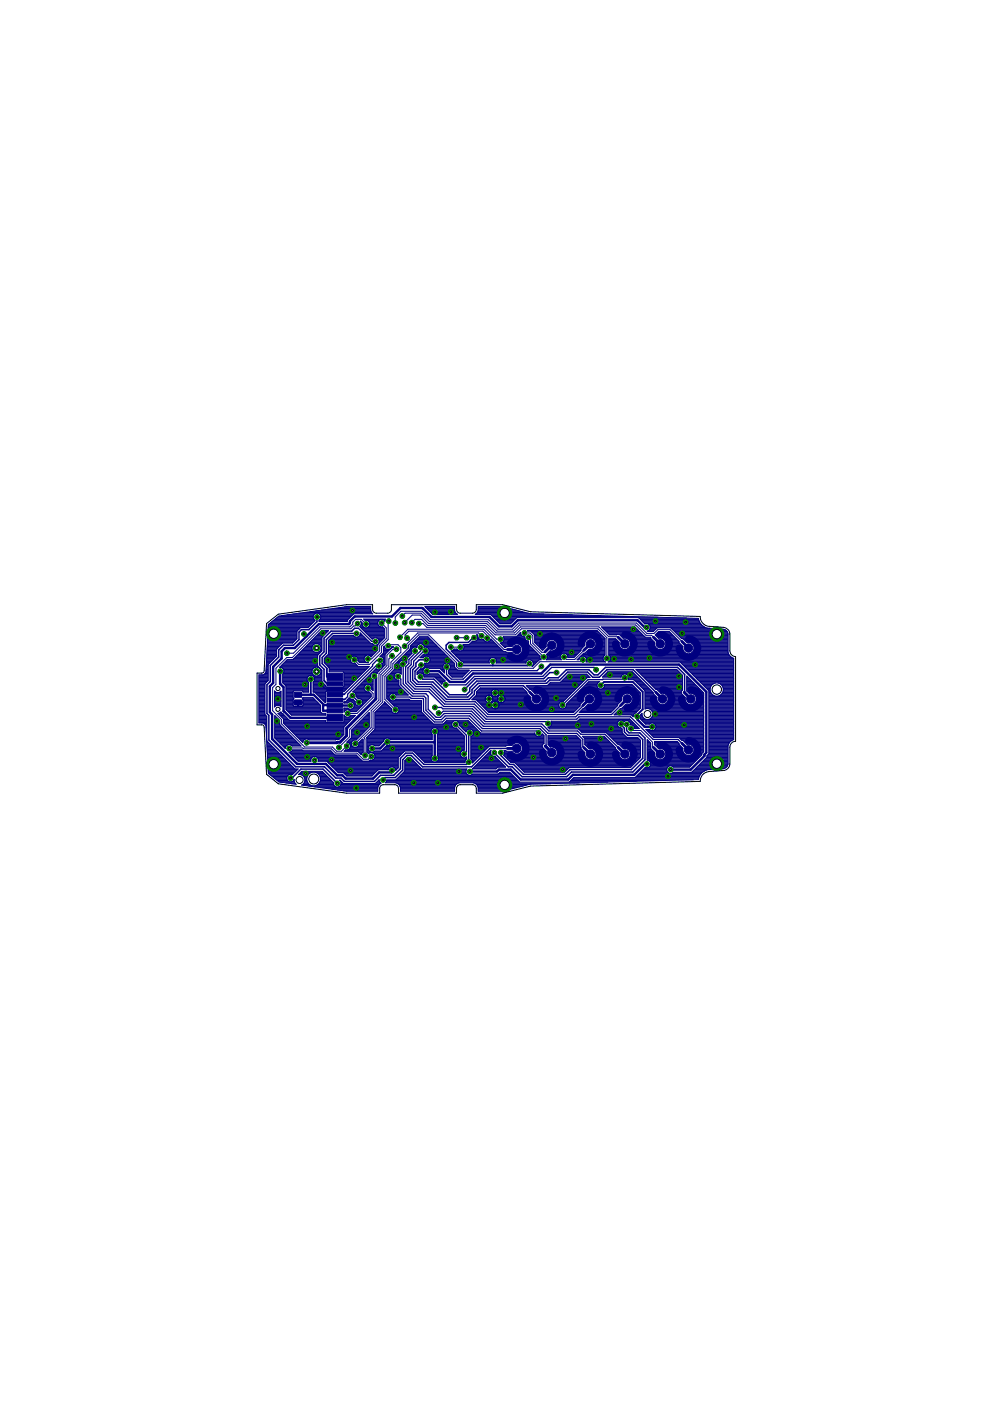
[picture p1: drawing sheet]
<svg xmlns="http://www.w3.org/2000/svg" width="210mm" height="297mm" viewBox="0 0 210 297" stroke-linecap="round" stroke-linejoin="round" font-family="sans-serif">
<g fill="#000080" stroke="#000080" stroke-width=".21">
<path d="M69.3 142.8h3.3v1.5h-3.3z"/>
<path d="M69.3 144.5h3.3v.9h-3.3z"/>
<path d="M69.3 145.7h3.3v.8h-3.3z"/>
<path d="M69.3 146.8h3.3v.9h-3.3z"/>
<path d="M69.3 148h3.3v.8h-3.3z"/>
<path d="M69.3 149.1h3.3v.9h-3.3z"/>
<path d="M69.3 150.3h3.3v.8h-3.3z"/>
<path d="M69.3 151.4h3.3v1.5h-3.3z"/>
<path d="M62.5 146.7h1.4v1.1h-1.4z"/>
<path d="M62.5 148.4h1.4v1.1h-1.4z"/>
<circle cx="111" cy="157.3" r=".61"/>
<circle cx="108.2" cy="160.1" r=".6"/>
<circle cx="109.6" cy="158.7" r=".91"/>
<circle cx="111" cy="136.3" r=".61"/>
<circle cx="108.2" cy="139.1" r=".6"/>
<circle cx="109.6" cy="137.7" r=".91"/>
</g>
<g fill="none" stroke="#000080" stroke-width="1.4">
<path d="M108.2 136.3a1.99 1.99 0 0 1 2.8 0 1.99 1.99 0 0 1 0 2.8 1.99 1.99 0 0 1-2.8 0M115 136.8a2 2 0 0 1 2-2 2 2 0 0 1 2 2 2 2 0 0 1-2 2M123.2 136.5a2 2 0 0 1 2-2 2 2 0 0 1 2 2 2 2 0 0 1-2 2M132.5 134.5a2 2 0 0 1 2 2 2 2 0 0 1-2 2 2 2 0 0 1-2-2M140 134.5a2 2 0 0 1 2 2 2 2 0 0 1-2 2 2 2 0 0 1-2-2M146 135.4a2 2 0 0 1 2 2 2 2 0 0 1-2.1 2 2 2 0 0 1-1.9-2M108.2 157.3a1.99 1.99 0 0 1 2.8 0 1.99 1.99 0 0 1 0 2.8 1.99 1.99 0 0 1-2.8 0M113.7 146.2a2 2 0 0 1 2 2 2 2 0 0 1-2 2 2 2 0 0 1-2-2M117 157.6a2 2 0 0 1 2 2 2 2 0 0 1-2 2 2 2 0 0 1-2-2M123 148.2a2 2 0 0 1 2-2 2 2 0 0 1 2 2 2 2 0 0 1-2 2M125.2 157.9a2 2 0 0 1 2 2 2 2 0 0 1-2 2 2 2 0 0 1-2-2M131 148.2a2.01 2.01 0 0 1 2-2 2.01 2.01 0 0 1 2 2 2.01 2.01 0 0 1-2 2"/>
<path d="M132.5 157.9a2 2 0 0 1 2 2 2 2 0 0 1-2 2 2 2 0 0 1-2-2M140 157.9a2 2 0 0 1 2 2 2 2 0 0 1-2 2 2 2 0 0 1-2-2M140.5 146.2a2 2 0 0 1 2 2 2 2 0 0 1-2 2 2 2 0 0 1-2-2M146 157a2.01 2.01 0 0 1 2 2 2.01 2.01 0 0 1-2 2 2.01 2.01 0 0 1-2-2M146.5 146.2a2 2 0 0 1 2 2 2 2 0 0 1-2 2 2 2 0 0 1-2-2"/>
</g>
<g fill="none" stroke="#000080" stroke-width=".61">
<path d="M107.6 137.7h2M117 136.8l-1.4 1.4M125.2 136.5l-1.4 1.4M131.1 135.1l1.4 1.4M138.6 135.1l1.4 1.4M144.6 136l1.4 1.4M79.4 143.3l.3 .4v4.5l-6.2 6.2v1.6l-1.4 1.4-7.1 .1M107.6 158.7h2M112.3 146.8l1.4 1.4M115.6 158.2l1.4 1.4M123.8 158.5l1.4 1.4M125 148.2l-1.4 1.4"/>
<path d="M131.1 158.5l1.4 1.4M133 148.2l-1.4 1.4M138.6 158.5l1.4 1.4M139.1 146.8l1.4 1.4M144.6 157.6l1.4 1.4M145.1 146.8l1.4 1.4"/>
</g>
<g fill="#000080" stroke="#000080" stroke-width=".21">
<circle cx="119" cy="159.6" r=".59"/>
<circle cx="115" cy="159.6" r=".59"/>
<circle cx="117" cy="159.6" r=".89"/>
<circle cx="115.7" cy="148.2" r=".59"/>
<circle cx="111.7" cy="148.2" r=".59"/>
<circle cx="113.7" cy="148.2" r=".89"/>
<circle cx="117" cy="134.8" r=".59"/>
<circle cx="117" cy="138.8" r=".59"/>
<circle cx="117" cy="136.8" r=".89"/>
<circle cx="127.2" cy="159.9" r=".59"/>
<circle cx="123.2" cy="159.9" r=".59"/>
<circle cx="125.2" cy="159.9" r=".89"/>
<circle cx="125" cy="146.2" r=".59"/>
<circle cx="125" cy="150.2" r=".59"/>
<circle cx="125" cy="148.2" r=".89"/>
<circle cx="125.2" cy="134.5" r=".59"/>
<circle cx="125.2" cy="138.5" r=".59"/>
<circle cx="125.2" cy="136.5" r=".89"/>
<circle cx="134.5" cy="159.9" r=".59"/>
<circle cx="130.5" cy="159.9" r=".59"/>
<circle cx="132.5" cy="159.9" r=".89"/>
<circle cx="133" cy="146.2" r=".59"/>
<circle cx="133" cy="150.2" r=".59"/>
<circle cx="133" cy="148.2" r=".89"/>
<circle cx="134.5" cy="136.5" r=".59"/>
<circle cx="130.5" cy="136.5" r=".59"/>
<circle cx="132.5" cy="136.5" r=".89"/>
<circle cx="142" cy="159.9" r=".59"/>
<circle cx="138" cy="159.9" r=".59"/>
<circle cx="140" cy="159.9" r=".89"/>
<circle cx="142.5" cy="148.2" r=".59"/>
<circle cx="138.5" cy="148.2" r=".59"/>
<circle cx="140.5" cy="148.2" r=".89"/>
<circle cx="142" cy="136.5" r=".59"/>
<circle cx="138" cy="136.5" r=".59"/>
<circle cx="140" cy="136.5" r=".89"/>
<circle cx="148" cy="159" r=".59"/>
<circle cx="144" cy="159" r=".59"/>
<circle cx="146" cy="159" r=".89"/>
<circle cx="148.5" cy="148.2" r=".59"/>
<circle cx="144.5" cy="148.2" r=".59"/>
<circle cx="146.5" cy="148.2" r=".89"/>
<circle cx="148" cy="137.4" r=".59"/>
<circle cx="144" cy="137.4" r=".59"/>
<circle cx="146" cy="137.4" r=".89"/>
</g>
<g fill="none" stroke="#000080" stroke-width=".28">
<path d="M76 133.2l2.8 2.8h.8M80.6 140h-.7l-.9 .9v.3l-6 6M88 138v.5l-1.3 1.3v.9l-.7 .7v3.4l1.8 1.8h3.1l3.2 3.2h6.3l2.7 2.7h19.2l.5-.5h10.9l4.8 4.8h5.3l2.2 2.2M89.2 137.3v.7l-2 2v.9l-.7 .7v3l1.5 1.5h3.1l3.2 3.2h6.3l2.7 2.7h18.8l.5-.5h7.1l3.3-3.3M90.2 138h-.3l-2.2 2.2v.9l-.7 .7v2.6l1.2 1.2h3.1l3.2 3.2h6.3l2.7 2.7h18.3l3.2-3.3M68 144.9v.2l.9 .9 2.1 .1M72.5 148.3l-1.5 .1h.1M72.5 147.2l-1.5 .1M80.3 141.2h-.6l-6 6v.5l-.6 .6M83.3 147.8h3.6l.3 .3h2.5l.1 2.7 2.3 2.3h1.7l.8-.8h4.8l2.7 2.7h11.7l.4 .4M84.4 143.4l.6 .6v1.2l2.4 2.4h2.5l.4 .4v2.6l2 2h1.3l.8-.8h5.2l2.7 2.7h12.2l1.3 1.3v2.2l1.2 1.6M85.4 140.8l.1 4.2 2.1 2.1h2.7l.5 .5v2.8l1.7 1.7h.9l.8-.8h5.6l2.7 2.7h12.2l1.5 1.5h6.1l1.3 1.3v1.5l1.6 1.6"/>
<path d="M92.2 150h1.4l.3 .3h6.3l2.7 2.7h12.9l.4 .4M93 151.2h.6l.4-.4h6l2.7 2.7h12.2l1.5 1.5h6.1l.7 .7h5.1l4.2 4.2M96.6 153.6l2.3 2.3v3.5l-.5 .5M114.8 141.3l-.9 .9h-13.9l-1.8 1.8h-2.5l-1-1v-1.6M126.4 142l-.4-.5h-9l-1.9 1.9h-14.5l-1.8 1.8h-4.3M132.5 143.7l-.3 .3-7.5 .1-5.4 5.4"/>
</g>
<g fill="none" stroke="#000080" stroke-width=".32">
<path d="M67.2 130.8v1l-1.7 1.7h-1.6l-.5 .5v1.6l-1.2 1.2h-2.1l-1 1v1.5l-1.8 1.8v3.4l-.7 .7v6.1l.4 .4v5.2l5.7 5.7h6.1l2.4 2.4h1.1l.7 .7h6.4l1.3-1.3h2.8l1.4-1.4v-2.2l1.1-1.1h1.5l2.4 2.4h9l.5-.5v-6l.2-.2M75.6 134.3h-5.1l-1.3 1.3v2.9l-.9 .9v1.3l1 1.1M76 133.2h-.8l-.6 .6h-4.4l-1.5 1.5v2.9l-.9 .9v1.9l.9 .9 .1 2.5M90.4 139.9h-1.5l-.7 .7v.7l-.7 .7v2.2l.9 .9h3.1l3.2 3.2h4.8l1.1-1.1v-.7l1.1-1.1h9.3l2.7 2.8M95.6 129.7l-.5 .5h-2.4l-.5-.4M100.5 135.2h-.2l-1 1h-4.1l-.6 .6v.8l2.9 2.9 .1 .4M69.3 143.5h1.7M71 143.5h.1M71 145h.1M71 147.3h.1M71 148.4h.1M71 145l-1.5 .1"/>
<path d="M74.7 147.5l1.4 1.4M89.1 143.5l.5 .5h2.4l3.3 3.3h3.6l.7-.7v-.7l1.5-1.5h14.5l.7-.7h2.1l1.7-1.7h4.8l1.1 1.1h.8l1.6-1.6h15.3l1.5 1.5v3.7l.6 .6v.9h.7M89.3 141l-1.3 1.3v1.6l.7 .7h3.1l3.2 3.2h4.2l.9-.9v-.7l1.3-1.3h14.5l.7-.7h2.1l1.7-1.7h4.2l1.1 1.1h1.4l1.6-1.6h5.6l6.2 6.2M104.5 140.2v.9M107.9 158.6h.8l.4-.4 .5 .5h-5.7l-3.9 3.9h-10.4l-2.4-2.4h-.9l-.9 .9v2.2l-1.6 1.6h-2.1l-.5 .5M118 142.6h-1.4l-1.3 1.3h-14.5l-2.3 2.3M126.4 141.9v.1M131.7 153.5v.2l.7 .7v.8l.7 .7h2.3l.9 .9v4l-2.4 2.4h-13l-1 1h-8.9l-2.1-2.1h-.8l-1.9-1.9v-.6M132.9 153.6v1.3l.5 .5h2.3l1.1 1.1v4.6l-2.6 2.6h-13l-1 1h-9.5l-2.1-2.1h-.8l-3-3M61.6 165h.3l1.9-1.9h4.7l3 3"/>
</g>
<g fill="none" stroke="#000080" stroke-width=".21">
<path d="M56.5 139.9h1.3M56.5 139.4h1.8M56.5 139.8h1.5M56.5 139.6h1.7M56.6 139.1h2.1M56.6 139.3h1.9M56.6 138.6h2.1M56.6 138.9h2.1M56.6 138.8h2.1M56.6 138.4h2.1M56.6 138.3h2.1M56.6 138.1h2.1"/>
<path d="M56.6 137.9h2.1M56.6 137.8h2.1M56.6 137.6h2.1M56.6 137.4h2.3M56.7 137.2h2.3M56.7 137.1h2.5M56.7 136.9h2.7M56.7 136.7h2.8M56.7 136.6h3M56.7 136.4h3.2M56.7 136.2h5.4M56.7 136.1h5.6"/>
<path d="M56.7 135.9h5.8M56.7 135.6h6.1M56.7 135.7h5.9M56.7 135.2h6.2M56.7 135.4h6.2M56.8 134.7h6.1M56.8 135.1h6.1M56.8 134.9h6.1M56.8 134.6h6.1M56.8 134.4h6.1M56.8 133.9h6.1M56.8 134.2h6.1"/>
<path d="M56.8 134h6.1M56.8 133.7h6.3M56.8 133.5h6.4M56.9 133.2h6.7M56.9 133.4h6.5M56.9 132.9h8.6M56.9 132.7h8.8M56.9 132.5h8.9M56.9 132.4h9.1M57.1 132.2h9.1M57.4 132h8.9M57.6 131.9h8.9"/>
<path d="M57.8 131.7h8.9M58 131.5h8.8M58.2 131.4h8.4M58.4 131.2h8.1M58.6 131h7.8M58.7 139.1l-1.8 1.8v3.4M58.7 137.6v1.5M58.8 130.9h7.6M59 130.7h7.4M59.6 130.5h6.8M60.8 139.9h6.6M60.9 130.4h5.6"/>
<path d="M62.1 130.2h4.6M62.2 139.8h.1M62.2 139.8h-1.2l-1.7 1.7 .6 .1M62.2 139.8h5.2M62.4 139.6h5M62.4 139.6h.1M62.4 139.6l-.2 .2M62.5 139.4h4.9M62.7 139.3h4.7M62.9 139.1h4.5M63 138.9h4.4M63.2 138.8h4.3"/>
<path d="M63.3 130h15.6M63.4 138.6h4.3M63.5 138.4h4.3M63.7 138.3h3M63.7 133.1l-.8 .7v1.6l-.9 1h-2.1l-1.2 1.2M63.9 138.1h2.5M64 137.9h2.3M64.2 137.8h2M64.3 137.6h1.8M64.5 137.4h1.6M64.5 129.9h14.3M64.7 137.2h1.4"/>
<path d="M64.9 137.1h1.3M65 136.9h1.3M65.2 136.7h1.2M65.3 136.6h1.3M65.5 136.4h2.7M65.7 136.2h2.5M65.7 129.7h13M65.8 136.1h2.4M66 135.9h2.2M66.1 137.2a.97 .97 0 0 1 1-.8 .97 .97 0 0 1 1 .8M66.1 137.2v.4M66.1 137.6l.2 .3"/>
<path d="M66.2 135.7h2M66.3 137.9a.98 .98 0 0 0 1.6 0M66.3 135.6h1.9M66.5 135.4h1.7M66.5 130.4a.8 .8 0 0 0 .2 1.1M66.7 135.2h1.5M66.8 131.5l-1.5 1.6h-8.4M66.8 135.1h1.5M67 129.5h11.6M67 134.9h1.5M67 130l-.5 .4M67.2 134.7h1.4"/>
<path d="M67.3 134.6h1.5M67.4 130l.5 .4M67.4 138.9l.8-.9v-2.9l1.5-1.4h-1.5l-5.8 5.9M67.4 138.9v2.3l.8 .9M67.5 134.4h1.5M67.5 138.3h.5M67.6 136.6h.6M67.6 131.5h6M67.6 131.5h.1M67.6 131.5v.3h6v-.3M67.6 131.7h6M67.6 134.2h1.6"/>
<path d="M67.7 130.2h7.2M67.8 138.1h.4M67.8 136.7h.4M67.8 131.4h6M67.8 134h1.5M67.9 130.4a.78 .78 0 0 1-.3 1.1M67.9 130.4h6.9M67.9 137.9h.3M67.9 131.2h6M67.9 136.9h.3M67.9 130.5h6.7M68 131h6.1"/>
<path d="M68 137.1h.2M68 133.9h1.5M68 137.8h.2M68 130.9h6.3M68 130.7h6.4M68.1 137.2h.1M68.1 137.6l-.2 .3M68.1 137.2v.4M68.1 137.6h.1M68.1 137.4h.1M68.2 129.3h10.4M68.7 139.6v.9l1 1"/>
<path d="M68.7 139.9h5.6M68.7 139.8h5.6M68.7 139.6h5.7M68.9 139.4h5.5M69.1 139.3h5.5M69.2 139.1h8.3M69.4 138.9h8.4M69.4 129.2h9.2M69.6 138.8h9.6M69.6 137.2h10.5M69.6 137.1h10.5M69.6 135.9h8.5"/>
<path d="M69.6 137.6h10.5M69.6 136.2h8.8M69.6 138.6h9.7M69.6 138.4h9.9M69.6 138.3h10.1M69.6 138.1h10.2M69.6 137.9h10.4M69.6 137.8h10.5M69.6 137.4h10.5M69.6 136.9h10.5M69.6 136.7h9.7M69.6 136.6h9.4"/>
<path d="M69.6 136.4h9M69.6 136.1h8.7M69.7 135.7h8.2M69.9 135.6h7.8M70 135.4h7.6M70.2 135.2h7.2M70.4 135.1h4.9M70.5 134.9h4.6M70.6 129h8M71.8 128.8h6.8M73 128.7h5.6M74.9 139.1a.81 .81 0 0 0-.6 1 .81 .81 0 0 0 1 .6l.6 .6"/>
<path d="M75.2 139.1a.79 .79 0 0 1 .7 1M75.6 139.3h1.7M75.8 139.4h1.4M75.8 132.2l-1.4 1.1h-6.4l-6 6.1h-1.2l-2.3 2.3v3.4l-.7 .7v4.9l1.9 1.9v.9l4.9 4.9h5.9l.9 .9h1l1.1-1.1M75.8 139.6h1.4M75.9 135.1h1.3M75.9 139.9h1.3M75.9 139.8h1.3M76.1 134.9h1M76.3 134.7h.6M76.3 132.9h.7M76.3 134.6h.4"/>
<path d="M76.4 134.2a.81 .81 0 0 1-.5 .9 .81 .81 0 0 1-1-.4h-4.2l-1.1 1.1v2.9l-.9 .9M76.4 134.2l2.2 2.2h.3M76.4 134.4h.2M76.4 134.2h.1M76.4 131.7l.4 .4a.81 .81 0 0 0 .7 1 .81 .81 0 0 0 .9-.9 .81 .81 0 0 0-1-.7l-.3-.2h4.6l-.1 .4M76.4 131.7h.1M76.4 131.7l.2 .4M76.4 132.7h.5M76.5 133.1h.8M76.5 133.1l2.4 2.4a.81 .81 0 0 1 1.2-.2 .81 .81 0 0 1 .2 1.2M76.5 132.5h.3M76.5 131.9h.1"/>
<path d="M76.6 132h.2M76.6 132.1v.3M76.6 132.4l-.3 .5 .2 .2M76.6 133.2h4.8M76.6 132.2h.2M76.6 132.4h.2M76.8 133.4h4.7M76.9 133.5h4.6M77.1 133.7h4.4M77.2 131.4h3.4M77.3 133.9h4.2M77.4 134h4.1"/>
<path d="M77.6 132.3l-1-1h-1.2l-.6 .6v.4l-.6 .6h-6.4l-5.6 5.6h-1.4M77.6 134.2h3.9M77.8 134.4h3.7M77.8 131.5h2.5M77.9 133.1h3.4M78 134.6h3.5M78.1 131.7h2.1M78.1 134.7h3.4M78.1 132.9h2.6M78.2 138.9h.8M78.3 131.9h1.8M78.3 134.9h3.2"/>
<path d="M78.3 132.7h2.1M78.3 132h1.8M78.4 132.5h1.8M78.4 132.2h1.7M78.4 132.4h1.7M78.5 135.1h3M78.5 139.1h.3M78.6 135.2h.8M78.7 139.3a.82 .82 0 0 0-1.4-.1 .82 .82 0 0 0 .5 1.3M78.8 129.9l.2 .3h-4l-1.4 1.3M78.8 129.9h.1M78.8 129.9l-.2-.4v-.9h-5.1l-14.3 2-2.3 1.8-.5 10"/>
<path d="M78.8 135.4h.3M78.9 136.4v.1M79.8 135.2h1.7M79.9 136.7h.2M80.1 136.6v1.2l-1.4 1.5M80.1 135.4h1.2M80.2 136.6h.1M80.2 132.6l.5 .3h.4l.4 .4v1.9M80.3 135.6h.9M80.3 136.4h.1M80.3 135.7h.7M80.4 136.2h.1"/>
<path d="M80.4 135.9h.4M80.4 136.1h.3M80.7 139.1h.9M80.8 138.9h.8M80.9 132.1l1 1v2.3l-1.4 1.4v1.2l-1.7 1.7h-.8M80.9 139.3h.7M81 138.8h.6M81.2 139.4h.4M81.2 138.6h.6M81.2 131.4h.5M81.3 137.2h.3M81.3 138.5l-.7 .7a.82 .82 0 0 1 .7 .4 .82 .82 0 0 1 0 .9"/>
<path d="M81.3 137.6h.6M81.3 139.6h.3M81.3 138.4h.7M81.3 138.3h.8M81.3 138.1h1M81.3 137.9h1.2M81.3 137.8h1.3M81.3 137.4h.4M81.4 139.8h.2M81.4 137.1h.1M81.4 139.9h.2M81.4 131.5h.2"/>
<path d="M81.5 137.1l.3 .5M81.5 137.1l-.2 .1v1.3M81.5 135.2l-1.4 1.5a.83 .83 0 0 1-1.2-.2M81.6 131.7a.81 .81 0 0 0-1.1-.3 .81 .81 0 0 0-.3 1.2M81.6 131.7h.1M81.8 137.6l.3 .1 .6-.1M82.3 136.9l.2-.2h1.9l.6 .6v1l-2.1 2.1v1.1l-1.7 1.8v5.5l-2.1 2.1v3.6l-1.9 1.9 .2 .3v3.7M82.4 131.7l-.1 3.9-1.4 1.4v1.3l-2.6 2.6h-2.2l-1-1M82.7 137.6h.1M82.9 137.4h.1M83 137.2l.5-.1h-.4l-.4 .5M83.1 139l-.7 .7v1.7l-1.6 1.6v5.6l-2.1 2.1v3.6l-3.4 3.4"/>
<path d="M83.1 137.2l-1.5 1.5v2.3l-1.7 1.8M83.8 132.1v-1.3l1.2-1.2h4.5l1.8 1.8h12.3l2 2h3.1l1.3-1.3h25l2.2 2.2h1.5l.8-.8h2.6l3.9 3.9M84 137.6h-.7l-1.3 1.3v2.2l-1.7 1.8v5.5l-6.2 6.2v1.6l-2.3 2.3M84.6 139.9h1.7M84.8 135.1l1.7-1.7h16.1l4.3 4.3h2.7M84.8 139.8h1.5M85 139.6h1.3M85.1 139.4h1.3M85.3 130.6l.6-.6h3.4l1.8 1.8h12.3l2 2h3.5l1.3-1.3h24.6l2.2 2.2h1.2l1.8 1.8M85.3 139.3h1.3M85.5 139.1h1.3M85.6 138.9h1.4"/>
<path d="M85.8 132l1.6-1.6h1.7l1.8 1.8h12.3l2 2h3.9l1.3-1.3h16.6l2.1 2.1h1.8l1.6 1.5M85.8 138.8h1.3M86 138.6h1.3M86.1 138.4h1.2M86.3 135.3l-.4-.4v-.3l.8-.8h15.7l.9 .9v.6M86.3 138.3h.9M86.5 138.1h.7M86.6 137.9h.6M86.8 137.8h.4M87 137.6h.3M87 137.2h.7M87 137.1h1.4"/>
<path d="M87 137.4h.4M87 136.9h1.5M87.2 136.7h1.4M87.3 132l.7-.7h1.4l1.3 1.3h12.3l2 2h4.3l1.3-1.3h16.2l1.9 1.9v4.4M87.3 138.5l-1 1.1-.1 1a.81 .81 0 0 0-.8-.6 .81 .81 0 0 0-.8 .6M87.3 138.5a.8 .8 0 0 1 .1-1.1 .8 .8 0 0 1 1-.1 .8 .8 0 0 1 .7-.8 .8 .8 0 0 1 .9 .7 .81 .81 0 0 1 .9 .3 .81 .81 0 0 1 0 1M87.4 136.6h1.5M87.5 136.4h4.6M87.7 136.2h4.2M87.9 136.1h3.9M88.1 135.9h3.5M88.2 135.7h3.3"/>
<path d="M88.3 137.2h.1M88.4 135.6h2.9M88.6 135.4h2.5M88.7 135.2h2.3M88.8 132.2h.9l.8 .8h12.3l2.5 2.5h.8M88.9 135.1h1.9M89.1 139.4h.6M89.2 139.3h.7M89.4 139.1h5.4M89.5 136.6h2.8M89.6 138.9h5.1M89.7 139.4v.1"/>
<path d="M89.7 138.8h.2M89.8 136.7h2.7M89.9 136.9h2.7M90 137.1h2.8M90.1 128.7h6.3M90.2 128.7l-.1-.1h6.3v.9l.2 .4M90.2 128.7l1.5 1.6h5.3l-.4-.4M90.2 139.1l-.5 .3M90.3 128.8h6.1M90.4 137.2h2.6M90.4 138.8h4.1M90.5 129h5.9"/>
<path d="M90.6 139.1a.81 .81 0 0 1 .5 1.1 .81 .81 0 0 1-1.1 .4M90.6 129.2h5.8M90.7 138.6h3.6M90.7 137.4h2.4M90.8 129.3h5.6M90.9 138.5a.78 .78 0 0 1-1.1 .2l-.8 .7h.7M90.9 138.4h3.2M90.9 137.6h2.4M90.9 139.3h4.1M91 138.3h3M91 137.8h2.5M91 129.5h5.4"/>
<path d="M91 138.1h2.8M91 137.9h2.6M91.1 139.4h4M91.1 139.6h4.2M91.1 129.7h5.4M91.2 139.9h4.5M91.2 139.8h4.3M91.3 129.9h5.3M91.5 130h5.2M91.7 130.2h5.2M95.6 137.2h2M95.7 138.1h11"/>
<path d="M95.9 138.3h11.4M95.9 137.9h1.3M96.1 138.4h12.5M96.2 137.8h.8M96.2 138.6h12.6M96.4 138.8h12.6M96.5 138.9h17.8M96.6 129.9h.1M96.7 139.1h17.8M96.8 135.2h2.1M96.9 139.3h17.6M97 139.4h7.2"/>
<path d="M97.2 139.6h6.7M97.4 139.8h6.4M97.6 139.9h6.1M97.9 137.9h8.6M98.2 137.8h8.2M98.3 136.8l.1 .3M98.3 136.7h7M98.3 137.6h7.9M98.3 136.9h7.2M98.4 137.4h7.6M98.4 137.2h7.5M98.4 137.1h7.3"/>
<path d="M98.4 137.1v.3M98.4 137.4a.81 .81 0 0 1-.7 .6 .81 .81 0 0 1-.8-.4 1.2 1.2 0 0 0-1.2 .4l2 2.1M99.5 136.6h5.7M99.7 136.4h5.3M99.9 136.2h5M100.1 136.1h2.9M100.9 135.9h1.8M100.9 130.2h14.4M101.1 130h11M101.1 135.7h1.5M101.1 134.7h.2M101.2 134.7l.2 .6a.77 .77 0 0 0 1.1 .2l.1 .3"/>
<path d="M101.2 134.7l-.2-.1h.3v.4M101.2 129.9l.2-.4v-.9h5.1l6 1.5 35.6 1 .2 .7M101.2 135.6h.6M101.2 129.9l-.4 .4h3.2l2 1.9h2.2l1.4-1.2h25.8l1.3 1.3 .2-.1M101.2 129.9h.1M101.2 134.9h.1M101.2 129.9h10.2M101.3 135.4h.2M101.3 135.2h.1M101.3 129.7h9.4M101.3 135.1v-.1a.8 .8 0 0 1-.3 .8 .8 .8 0 0 1-.8 .2l-.7 .7h-1.3l.1 .1M101.3 129.5h8.8"/>
<path d="M101.4 129.3h8M101.4 129.2h7.4M101.4 129h6.7M101.4 128.8h6M101.4 128.7h5.4M102.1 134.8l-.6-.6h-12.9l-2.8 2.8M102.3 135.6h.2M102.6 135.8a.83 .83 0 0 0 1.3 0M103.5 136.1h1.2M103.8 135.9h.7M103.9 135.8l.2-.3 2.6 2.6h.4l.3 .2h1.1a1.23 1.23 0 0 0 1.3 .6 1.23 1.23 0 0 0 1-1M104 135.7h.4"/>
<path d="M104 135.6h.2M104.1 130.4h17.3M104.3 130.5h23.1M104.4 130.7h29.1M104.6 130.9h34.9M104.7 139.4h9.8M104.8 131h4.7M104.9 131.2h4.4M105 139.6h9.5M105.1 131.4h4M105.2 139.8h9.4M105.2 139.9h6.8"/>
<path d="M105.3 131.5h3.7M105.5 131.7h3.3M105.6 131.9h3M105.8 132h2.7M106 132.2h2.3M106.2 136.4h5.9M106.3 136.6h2.9M106.4 136.2h5.7M106.5 136.7h2.3M106.6 136.1h5.5M106.7 136.9h2M106.8 135a.82 .82 0 0 1 0 .9 .82 .82 0 0 1-.8 .4l1 1 .4-.2"/>
<path d="M106.8 135.1h4.5M106.8 135.9h5.3v.8l2.4 2.4M106.8 137.1h1.7M106.8 135.2h4.5M106.8 135.7h4.8M106.9 135.6h4.5M106.9 135.4h4.4M107 137.2h.2M108.5 137.1a1.23 1.23 0 0 1 1.5-.5 1.23 1.23 0 0 1 .8 1.3M109.6 134.9h1.1M109.7 134.7h.9M109.9 134.6h.6"/>
<path d="M110 136.6h2.1M110.1 134.4h.3M110.2 138.8h4M110.2 134.2h.2M110.3 136.7h1.9M110.4 134.4v-.3l-.9 .9h-2.7M110.4 134.4l.3 .5M110.4 138.6h3.6M110.5 136.9h1.8M110.6 138.4h3.2M110.6 137.1h1.9M110.6 138.3h3.1"/>
<path d="M110.7 137.2h1.9M110.7 134.9l.6 .1a.83 .83 0 0 0 .6 .9M110.7 138.1h2.8M110.8 137.4h2M110.8 137.6h2.2M110.8 137.9h2.5M110.8 137.8h2.4M111.2 134.2h1.2l.6 .6v1.6l1.9 1.9h.6l1.5-1.5M112.1 135.1l.4 .4v1l2.8 2.8M112.5 139.9h1.8M112.6 133.9h14.2M112.8 134h14.2"/>
<path d="M113 134.2h14.1M113.1 134.4h14.2M113.3 134.6h14.2M113.4 135.2h14.7M113.4 134.7h14.2M113.4 135.9h2.8M113.4 135.6h11M113.4 136.2l1.6 1.7 .8-.8v-.5M113.4 135.4h11.3M113.4 136.2h2.5M113.4 136.1h2.6M113.4 135.7h3"/>
<path d="M113.4 135.1h14.6M113.4 134.9h14.4M113.5 136.4h2.3M113.7 136.6h2.1M113.9 136.7h1.9M114 136.9h1.8M114.2 137.1h1.6M114.4 137.2h1.3M114.5 139.1l.1 .7M114.6 137.4h.9M114.6 139.8l.1 .1h-.4l-1.5 1.4a.81 .81 0 0 0 .1-1M114.7 137.6h.6"/>
<path d="M114.9 137.8h.3M115.9 138.8a.74 .74 0 0 1-.1 1.1h3.2l-.1-.1M115.9 138.8h3.1M115.9 139.8h3M116 138.9h2.9M116 139.6h2.8M116 138.6h3.2M116.1 139.1h2.7M116.1 139.4h2.7M116.1 139.3h2.7M116.2 138.4h6.5M116.4 138.3h6.5"/>
<path d="M116.5 138.1h6.5M116.7 135.6l-.7 .5-.2 .5M117.2 135.6l.4 .2 .6 .8M117.4 137.9h5.8M117.5 135.7h6.7M117.7 137.8h5.5M117.8 135.9h6.3M117.9 137.6h5.3M117.9 136.1h6.2M118 137.4h5.4M118 136.2h6M118.1 137.2h5.5"/>
<path d="M118.1 136.4h5.9M118.2 137.1h5.5M118.2 136.6a1.21 1.21 0 0 1-1.6 1.4l-.7 .8M118.2 136.9h5.7M118.2 136.7h5.8M118.2 136.6h5.8M120 138.6h2.5M120.2 138.8h2.1M120.3 138.9h1.9M120.4 139.1h1.6M120.4 139.3h1.4M122.5 139.8h.3"/>
<path d="M122.6 139.6h.2M122.8 139.4h.1M123 139.3h.1M123.1 139.1h4.9M123.2 137.9l-1.5 1.5h-1.3a.82 .82 0 0 0-1-.9 .82 .82 0 0 0-.5 1.3M123.3 138.9h4.9M123.5 138.8h4.8M123.6 139.9l-.4 .4h-8.7l-1.4 1.4h-15.9l-.4-.4v-.8l-5.9-5.9h-2.1l-2.2 2.2v.6l-3.3 3.3v1l-1.7 1.7v4.9l2.2 2.2M123.7 138.6h4.6M123.7 139.1a.81 .81 0 0 1 .5 1.3h4.2l-.2-.1M124 136.7a1.22 1.22 0 0 1 1.2-1.4 1.22 1.22 0 0 1 1.2 1.4M124 136.7l-.8 .9v.3"/>
<path d="M124.1 139.3h3.9M124.1 138.4h4.2M124.2 139.4h3.7M124.3 138.3h4M124.3 139.6h3.6M124.4 139.9h3.6M124.4 139.8h3.5M124.4 138.1h3.9M124.6 137.9h3.7M124.8 137.8h3.5M125.2 136.5l-3.3 3.3h-1.8l-.5-.5M125.6 135.4h2.7"/>
<path d="M125.7 137.6h2.6M125.9 135.6h2.4M126 137.4h2.3M126.1 135.7h2.2M126.1 137.2h2.2M126.2 135.9h2.1M126.2 137.1h2.1M126.3 136.1h2M126.3 136.9h2M126.4 136.7a1.18 1.18 0 0 1-1.5 1l-.9 .8h-.3l-1.4 1.4h.5a.77 .77 0 0 1 .6-.8M126.4 136.2h1.9M126.4 136.7h1.9"/>
<path d="M126.4 136.6h1.9M126.4 136.4h1.9M126.6 133.7l1.7 1.7M126.6 133.7h-14.8l.7 .1 .9 .8v1.6M127.7 133.1h7M127.8 133.2h7.1M127.9 139.8l.3 .5M128 133.4h7.1M128.2 133.5h7M128.2 138.9l-.3 .5v.4M128.3 135.4l-.1 3.5M128.4 133.7h7"/>
<path d="M128.5 133.9h7.1M128.7 134h7M128.8 134.2h7.1M129 134.4h7.1M129.1 137.2h2.4M129.1 137.1h2.3M129.1 135.9h1.9M129.1 135.6h1.6M129.1 137.6h2.9M129.1 136.2h2.2M129.1 138.6h25.4M129.1 138.8h25.4"/>
<path d="M129.1 138.4h16.2M129.1 138.3h16M129.1 138.1h15.8M129.1 137.9h15.8M129.1 137.8h15.7M129.1 137.4h2.6M129.1 136.9h2.2M129.1 136.7h2.2M129.1 136.6h2.2M129.1 136.4h2.2M129.1 136.1h2.1M129.1 135.7h1.8"/>
<path d="M129.1 138.9a.8 .8 0 0 1 0 1.4M129.1 138.9h25.5M129.2 134.6h1.6M129.2 134.6l-1.7-1.7h7.1l2.2 2.2h1.2v.3l.8 .8v.5M129.3 139.1h25.5M129.4 139.9h26.2M129.4 139.3h25.6M129.5 139.4h25.7M129.5 139.8h26.1M129.5 139.6h26.1M130.7 134.6l.6-.1 .8 .8a1.21 1.21 0 0 1 1.6 1.4M131.3 136.7a1.22 1.22 0 0 0 1.2 1 1.22 1.22 0 0 0 1.2-1"/>
<path d="M131.3 136.7v-.5l-.8-.8h-1.4v3.5M131.4 134.6h4.8M131.5 134.7h4.9M131.7 134.9h4.9M131.9 135.1h4.9M132 135.2h6M132.9 135.4h5.1M133 137.6h6.4M133.2 135.6h5M133.2 137.4h6M133.4 135.7h4.9M133.4 137.2h5.6"/>
<path d="M133.5 137.1h5.4M133.5 135.9h5M133.6 136.1h5.1M133.6 136.9h5.2M133.6 136.2h5.2M133.7 136.7h5.1M133.7 136.6h5.1M133.7 136.4h5.1M135.5 131h10.1M135.6 131.2h12.5M135.8 131.4h12.3M136 131.5h12.2"/>
<path d="M136.1 131.7h12.1M136.3 131.9h12M136.5 132h11.9M136.6 132.2h11.9M137.2 132.2a.81 .81 0 0 1 .7 .8 .81 .81 0 0 1-.7 .8l.1 .1M137.3 133.9h1.2l.8-.8h2.9l2.3 2.3h9.8M137.4 133.7h1.3M137.6 132.4h11.1M137.6 133.5h1.3M137.7 132.5h11.1M137.8 133.4h1.2M137.8 132.7h11.2"/>
<path d="M137.8 133.2h1.4M137.9 133.1h11.7M137.9 132.9h11.3M138.8 136.7a1.22 1.22 0 0 0 1.2 1 1.22 1.22 0 0 0 1.2-1M139 134.6h3.6M139 134.7h3.7M139.1 134.4h3.3M139.2 134.9h3.7M139.3 134.2h2.9M139.4 135.1h3.6M139.5 134h2.5M139.5 135.2h3.7"/>
<path d="M140.4 135.4h3M140.5 137.6h4.3M140.7 135.6h2.9M140.7 137.4h4.1M140.9 135.7h2.8M140.9 137.2h3.9M141 135.9h2.9M141 137.1h3.8M141.1 136.1h2.9M141.1 136.9h3.5M141.2 136.2h2.8M141.2 136.7h3.3"/>
<path d="M141.2 136.6h3.1M141.2 136.4h2.9M142.3 133.2h8.3M142.5 133.4h10.5M142.7 133.5h11.1M142.8 133.7h11.2M143 133.9h11.2M143.2 134h11M143.3 134.2h11M143.5 134.4h10.8M143.7 134.6h10.6M143.8 134.7h10.5"/>
<path d="M144 136.2v-.2l-2.1-2.1h-2.3l-.7 .7 .7 .7a1.2 1.2 0 0 1 1.6 1.4M144 136.2l.8 .9v.5l.1 .5M144 134.9h10.3M144.2 135.1h10.1M144.4 135.2h9.9M144.8 135.4l.8 .8 1 .2M144.9 138.1l.8 .5M145 135.6h9.3M145.1 135.7h9.2M145.3 135.9h9M145.5 136.1h8.8M146.3 136.2h8"/>
<path d="M146.6 138.4h7.8M146.6 136.4a1.27 1.27 0 0 1 .4 1.7M146.7 136.4h7.6M146.8 138.3h7.5M146.8 136.6h7.5M147 138.1l-.8 .5M147 138.1h7.3M147 136.7h7.3M147 137.9h7.3M147.1 136.9h7.2M147.1 137.8h7.2M147.1 137.1h7.2"/>
<path d="M147.2 137.2h7.1M147.2 137.6h7.1M147.2 137.4h7.1M148.3 131.8h.1M148.3 131.8l.4 .7M148.7 132.5h.1M148.7 132.5l.6 .4M149.3 132.9l.8 .3M149.3 132.9h.1M150.4 133.2l2.8 .2M153.2 133.4h.1a1.08 1.08 0 0 1 1 1v3.9l.3 .6M153.2 133.4h.1"/>
<path d="M154.6 138.9h.1M154.6 138.9l.4 .5M155 139.4l.6 .2v17.2l-.6 .2M155 139.4h.1M54.9 148.3h1.3M54.9 146.7h1.3M54.9 149.7h1.3M54.9 143.1h2M54.9 153.2h1.7M54.9 151.7h1.5M54.9 147.8h1.3M54.9 148.8h1.3"/>
<path d="M54.9 152.7h1.7M54.9 148.5h1.3M54.9 147h1.3M54.9 147.3h1.3M54.9 146.8h1.3M54.9 149.5h1.3M54.9 152.5h1.7M54.9 149.4h1.3M54.9 144.1h2M54.9 144.8h1.4M54.9 143.6h2M54.9 144.6h1.6"/>
<path d="M54.9 145.8h1.3M54.9 151.5h1.3M54.9 148.7h1.3M54.9 149h1.3M54.9 153h1.7M54.9 152.9h1.7M54.9 152.4h1.7M54.9 152.2h1.7M54.9 152h1.7M54.9 151.9h1.7M54.9 151.4h1.3M54.9 151.2h1.3"/>
<path d="M54.9 151h1.3M54.9 150.9h1.3M54.9 150.7h1.3M54.9 150.5h1.3M54.9 150.3h1.3M54.9 150.2h1.3M54.9 150h1.3M54.9 149.9h1.3M54.9 149.2h1.3M54.9 148.2h1.3M54.9 148h1.3M54.9 147.7h1.3"/>
<path d="M54.9 147.5h1.3M54.9 147.2h1.3M54.9 146.5h1.3M54.9 146.3h1.3M54.9 146.2h1.3M54.9 146h1.3M54.9 145.6h1.3M54.9 145.5h1.3M54.9 145.3h1.3M54.9 145.1h1.3M54.9 145h1.3M54.9 144.5h1.8"/>
<path d="M54.9 144.3h2M54.9 144h2M54.9 143.8h2M54.9 143.5h2M54.9 143.3h2M55.7 153.3h.1M55.7 153.3l.5 .2M55.9 153.4h.7M56 143h.9M56.2 142.9h.1M56.2 153.5h.1M56.2 142.9l-.5 .2h-.8v10.2h.8"/>
<path d="M56.2 153.5l.2 .5M56.2 153.5h.4M56.2 142.8h.7M56.3 153.7h.3M56.3 142.6h.6M56.4 153.9h.2M56.4 142.5h.5M56.4 154.4h.2M56.4 142.1h.5M56.4 141.9h.5M56.4 154.2h.2M56.4 142.3h.5"/>
<path d="M56.4 142.4h.1M56.4 142.4l-.2 .5M56.4 154h.1M56.4 154l.5 10M56.4 154.6h.2M56.4 141.8h.5M56.4 154.9h.2M56.4 154.7h.2M56.4 154.1h.2M56.4 141.6h.5M56.5 141.3h.4M56.5 141.5h.4"/>
<path d="M56.5 155.2h.1M56.5 155.1h.1M56.5 141.1h.4M56.5 155.4h.1M56.5 155.7h.1M56.5 155.6h.1M56.5 140.9h.4M56.5 140.8h.5M56.5 155.9h.1M56.5 156.1h.1M56.5 140.6h.6M56.5 140.4h.8"/>
<path d="M56.5 140.3h1M56.5 140.1h1.2M56.5 156.2h.1M56.5 156.6h.1M56.5 156.4h.1M56.5 156.9h.1M56.5 156.7h.1M56.6 157.1l5.9 5.9h.7l-1.2 1.3-.6-.1-.2 .1M56.6 151.9v5.2M56.6 157.1h.1M56.6 157.4h.3M56.6 157.2h.1"/>
<path d="M56.6 157.6h.5M56.6 157.8h.6M56.6 157.9h.8M56.6 158.1h1M56.6 158.3h1.1M56.6 158.6h1.5M56.6 158.4h1.3M56.6 159.1h2M56.6 158.9h1.8M56.6 158.7h1.7M56.7 159.3h2.1M56.7 159.4h2.2"/>
<path d="M56.7 159.6h2.4M56.7 159.9h2.7M56.7 159.8h2.5M56.9 144.3l-.7 .7v6.5l.4 .4M58.2 148.3h1.4M58.2 146.7h.2M58.2 149.7h.2M58.2 147.8h1.4M58.2 148.8h1.4M58.2 148.5h1.4M58.2 147h1.4M58.2 147.3h1.4"/>
<path d="M58.2 146.8h1.4M58.2 149.5h1.4M58.2 149.4h1.4M58.2 148.7h1.4M58.2 149h1.4M58.2 149.9h.1M58.2 149.2h1.4M58.2 148.2h1.4M58.2 148h1.4M58.2 147.7h1.4M58.2 147.5h1.4M58.2 147.2h1.4"/>
<path d="M58.3 153.2h1M58.3 151.7l1 1.1v.8l4.5 4.6h-1.9a.81 .81 0 0 0-.9-.3 .81 .81 0 0 0-.5 .8l-2.2-2.2zM58.3 154.4h1.7M58.3 154.6h1.9M58.3 152.7h1M58.3 153.7h1.1M58.3 155.2h2.6M58.3 155.9h3.3M58.3 156.2h3.6M58.3 155.4h2.7M58.3 152.5h.8M58.3 153.5h1"/>
<path d="M58.3 154.9h2.2M58.3 156.4h3.8M58.3 156.1h3.4M58.3 155.7h3.1M58.3 155.6h2.9M58.3 155.1h2.4M58.3 154.7h2.1M58.3 154.2h1.6M58.3 154.1h1.4M58.3 153.9h1.2M58.3 153.4h1M58.3 153h1"/>
<path d="M58.3 152.9h1M58.3 152.4h.6M58.3 152.2h.5M58.3 152h.3M58.3 151.9h.1M58.4 156.6h3.8M58.5 156.7h3.9M58.7 156.9h3.9M58.7 146.8l-.5-.3v3.4l.2-.2M58.7 149.5l-.3 .2M58.9 157.1h3.8M59.1 157.2h3.8"/>
<path d="M59.1 151.4h.9M59.1 146.8l.5-.3v3.3l-.2-.1M59.1 149.5l.3 .2M59.2 151.2h.5M59.2 151.5h1M59.2 157.4h3.9M59.3 141.5h8.3M59.4 151.7h.9M59.4 157.6h3.8M59.4 149.7h.2M59.4 146.7h.2M59.5 151h.1"/>
<path d="M59.5 141.3h7.9M59.5 157.8h3.9M59.5 151.9h1M59.6 151l1.8 1.7h7.6v.3M59.6 151l-.7 .2 1.2 1.2v.9l4.1 4.1M59.6 141.1h7.8M59.7 157.9h1.3M59.7 152h1M59.8 140.9h7.6M59.9 141.6l.3 .5M59.9 141.6h6.6M59.9 158.1h.9"/>
<path d="M59.9 152.2h.9M59.9 143.1h6.6M59.9 144.1h5.2M59.9 143.6h5.3M59.9 143h6.4M59.9 144.6h5.5M59.9 144.5h5.4M59.9 144.3h5.3M59.9 144h5.2M59.9 143.8h5.2M59.9 143.5h5.4M59.9 143.3h5.6"/>
<path d="M60 144.8h5.4M60 140.8h7.4M60 141.8h6.4M60 142.8h6.2M60 158.3h.6M60 152.4h1M60.1 153.2h13.7M60.1 152.7h1.2M60.1 152.5h1.1M60.1 153h9M60.1 152.9h8.9M60.1 141.9h6.2"/>
<path d="M60.1 142.6h6.1M60.2 153.4h13.5M60.2 145h5.2M60.2 140.6h7.2M60.2 142.5l-.3 .4v1.9l.7 .7v5l1.2 1.1h7.2v-.3M60.2 142.5h5.9M60.2 142.1v.4M60.2 142.1h6M60.2 142.3h5.9M60.2 158.4h.3M60.3 153.5h13.2M60.3 145.1h5.1"/>
<path d="M60.3 140.4h7.1M60.4 158.6h.1M60.5 153.7h12.8M60.5 145.3h4.9M60.5 140.3h6.9M60.6 148.3h1.5M60.6 146.7h1.5M60.6 149.7h1.6M60.6 147.8h1.5M60.6 148.8h2.5v1l-.9-.1M60.6 148.5h1.5M60.6 147h1.5"/>
<path d="M60.6 147.3h1.5M60.6 146.8h1.5M60.6 149.5h1.5M60.6 149.4h1.5M60.6 145.8h4.8M60.6 148.7h1.5M60.6 149h2.5M60.6 150.3h7.3M60.6 150.2h7.3M60.6 150h7.3M60.6 149.9h7.3M60.6 149.2h1.5"/>
<path d="M60.6 148.2h1.7M60.6 148h1.6M60.6 147.7h1.5M60.6 147.5h1.5M60.6 147.2h1.5M60.6 146.5h1.7M60.6 146.3h4.8M60.6 146.2h4.8M60.6 146h4.8M60.6 145.6h4.8M60.6 145.5h4.8M60.7 140.1h6.7"/>
<path d="M60.7 153.9h12.5M60.8 150.5h7.1M60.8 154.1h12.2M60.9 150.7h7M61 154.2h11.9M61 150.9h6.9M61.2 154.4h11.7M61.2 151h6.9M61.3 158.7l2.9-.1 .2 .2h5.9l.9 .9h4.5l1.3 1.3h1.1l.6-.6M61.3 154.6h11.6M61.4 151.2h6.8M61.4 159.6h9.1"/>
<path d="M61.5 154.7h11.4M61.6 157.9h2M61.6 151.4h7.4M61.6 159.8h9.1M61.6 159.4h8.8M61.7 154.9h11.2M61.7 151.5h7.3M61.7 159.9h9.2M61.8 159.3h8.4M61.8 158.1h1.9M61.8 155.1h11.1M62 159.1h2.2"/>
<path d="M62 155.2h10.9M62.1 149.5v-.5h2.1v.7M62.1 149.5l.1 .2M62.2 155.4h10.7M62.4 155.6h10.5M62.5 155.7h10.4M62.7 155.9h10M62.8 156.1h9.8M63 156.2h9.4M63.1 149.7h.2M63.1 149.5h.2M63.1 149.4h.2"/>
<path d="M63.1 149.2h.2M63.2 156.4h9M63.3 149h4.1M63.4 156.6h8.7M63.5 156.7h1.2M63.7 156.9h.7M63.9 157.1h.4M64 157.2h.2M64.1 146.5h1.3M64.1 148.1l.1 .7M64.1 148.1l.1-.3h2.1l1.6 1.7M64.2 148.2h2.4"/>
<path d="M64.2 149.7h3.7M64.2 157.4h.1M64.2 148h2.2M64.2 148.3h2.6M64.2 146.7h1.2M64.2 148.5h2.7M64.2 149.5h3.7M64.2 149.4h3.6M64.2 148.7h2.9M64.2 149.2h3.4M65.1 144.1l.3 .5M65.1 143.8v.3"/>
<path d="M65.1 143.8a.81 .81 0 0 1 .8-.6 .81 .81 0 0 1 .8 .6M65.3 156.7h6.6M65.4 144.6v2.1h-1.2l-.1-.2h-1.8l-.2 .1v1.4l.2 .1-.2 .3v.4M66.3 142.9a.98 .98 0 0 0 1.6 0M66.3 143.3h.5M66.4 146.7h2.7M66.4 144.6v2.1h.3l2.2 2.2h.1l.1-1.1M66.4 144.8h2.1M66.4 144.6h1.9M66.4 145.8h7.4M66.4 146.5h6.7M66.4 146.3h6.9"/>
<path d="M66.4 146.2h7M66.4 146h7.2M66.4 145.6h2.8M66.4 145.5h2.6M66.4 145.3h2.6M66.4 145.1h2.4M66.4 145h2.3M66.5 143.5h1.7M66.5 144.5h1.7M66.6 143.6h1.6M66.6 144.3h1.6M66.7 143.8h1.5"/>
<path d="M66.7 144.1l-.3 .5M66.7 143.8v.3M66.7 144.1h1.5M66.7 144h1.5M66.8 146.8h2.2M66.9 141.5a.96 .96 0 0 0-.6 1.4M67 147h2M67.1 147.2h1.9M67.3 148.8h-4v1l.9-.1M67.3 141.5a.96 .96 0 0 1 .6 1.4M67.3 147.3h1.7M67.4 143.3h.8"/>
<path d="M67.5 147.5h1.5M67.6 147.7h1.4M67.7 141.6h.1M67.7 143.1h.5M67.8 147.8h1.3M67.8 141.8h.1M67.9 143h.3M67.9 149.5v1.4l.4 .3 .8 .1M67.9 141.9h.2M68 142.8h.2M68 148h1M68 142.1h.2"/>
<path d="M68 142.6h.2M68.1 142.5h.1M68.1 142.3h.1M68.2 148.2h.8M68.2 144.5l.8 1M68.2 142.1v2.4M68.3 148.3h.7M68.5 148.5h.5M68.7 148.7h.3M68.7 140.1h5.6M68.7 140.4h5.8M68.7 140.3h5.7"/>
<path d="M68.8 148.8h.2M68.8 140.6h5.9M69 140.8h6.4M69 145.5l.2 .2h3.6l.1-.2M69 153l.2 .2M69.1 151.3h-.1M69.2 140.9h6.4M69.3 141.1h6.4M69.5 141.3h8.8l-5.4 5.4M69.7 141.5h8.4M69.7 141.5h.1M69.7 141.5l.1 1h7.3"/>
<path d="M69.8 141.8h8M69.8 142.1h7.7M69.8 141.9h7.8M69.8 142.3h7.5M69.8 141.6h8.2M72.8 142.5l.1 .1M72.8 145.6h1.1M72.9 146.7h.1M72.9 155.7l-1.1 1.1-6.3 .1a.78 .78 0 0 0-.8-.2 .78 .78 0 0 0-.5 .7M72.9 144.4v1.1M72.9 149h.1M72.9 146.7l-.1-.2h-3.6l-.2 .2 .1 1.1"/>
<path d="M72.9 149h.8a.8 .8 0 0 1 1.2 0 .8 .8 0 0 1 0 1.2 .8 .8 0 0 1-1.2-.1h-.8M72.9 142.6v1.8M72.9 150.1v.9a.82 .82 0 0 1 1.5-.2M72.9 153v-1.4a.8 .8 0 0 0 .7 .5 .8 .8 0 0 0 .8-.4h1l-2.5 2.4v1.6M72.9 148.9v.1M72.9 150.1l.9 .1M72.9 143.1h3.6M72.9 153l-.1 .2M72.9 151.7h.1M72.9 144.4h.1M72.9 148.8h1.1M72.9 152.7h1.4"/>
<path d="M72.9 152.5h1.6M72.9 144.1h2.5M72.9 144.8h1.9M72.9 143.6h3M72.9 143h3.7M72.9 144.6h2M72.9 149h.8M72.9 153h1.1M72.9 152.9h1.2M72.9 152.4h1.8M72.9 152.2h1.9M72.9 152h.5"/>
<path d="M72.9 151.9h.3M72.9 150.9h.1M72.9 150.7h.3M72.9 150.5h.5M72.9 150.3h1.2M72.9 145.5h1.2M72.9 145.3h1.4M72.9 145.1h1.5M72.9 145h1.7M72.9 144.5h2.2M72.9 144.3h2.4M72.9 144h2.7"/>
<path d="M72.9 143.8h2.9M72.9 143.5h3.2M72.9 143.3h3.4M72.9 142.8h3.9M72.9 142.6h4.1M73.2 159.1h3.8M73.4 148.7h1.8M73.6 148.5l-.3 .3h-.4v.1M73.6 148.5h1.5M73.6 157.2h1M73.7 148.3h1.2M73.7 157.4h.8"/>
<path d="M73.8 158.9h3.2M73.8 157.1h1M73.8 148.2h.5M73.9 150.5h2M74 156.9h1.1M74 152h1M74 148h.1M74 157.6h.5M74 158.7h3M74.1 156.7h1.6M74.2 158.6h2.8M74.2 157.8h.3"/>
<path d="M74.2 150.7h1.5M74.3 148.2l.2 .1M74.3 148.2l-.3-.2-.4 .5M74.3 157.9h.2M74.3 158.4h.7M74.3 151.9h.9M74.3 158.1h.3M74.3 158.3h.4M74.3 156.6l.2-.2v-1.6l3.8-3.8v3.1l-2.8 2.8M74.3 156.6l-.8 .8a.81 .81 0 0 1 .8 .9 .81 .81 0 0 1-1 .7l-.3 .3h4M74.3 156.6h1.5M74.4 150.9h1.2"/>
<path d="M74.5 156.4h1.5M74.5 150.3h1.6M74.5 155.2h2.7M74.5 155.9h2M74.5 156.2h1.7M74.5 155.4h2.5M74.5 154.9h3M74.5 156.1h1.8M74.5 155.7h2.2M74.5 155.6h2.4M74.5 155.1h2.8M74.6 148.8h.7"/>
<path d="M74.6 154.7h3.1M74.8 154.6h3.1M74.8 150.2h1.4M74.8 146.7l.3 .1M74.8 149h.5M74.9 148.3l.4 .4M75 154.4h3M75 150h1.4M75 149.2h.4M75 146.5h2.5M75.1 149.4h.3M75.1 149.9h1.5"/>
<path d="M75.1 149.7h1.6M75.1 149.5h.5M75.1 154.2h3.1M75.1 146.8l.4 .5M75.2 146.8h3.2M75.2 146.3h2.1M75.3 148.7l.1 .7M75.3 148.7v.1M75.3 154.1h3M75.3 147h3.2M75.3 146.2h1.9M75.4 149.4l.5 .3"/>
<path d="M75.4 147.2h3.3M75.5 156.9a.81 .81 0 0 0-1 .7 .81 .81 0 0 0 .9 .9 .81 .81 0 0 0 .7-1l.7-.8 .2 .1v2.7l-.4 .5-.7-.7M75.5 156.9h.1M75.5 153.9h2.8M75.5 147.7l.4 .4a.83 .83 0 0 1 .9 .3 .83 .83 0 0 1 0 1M75.5 147.3v.4M75.5 147.3h3.2M75.5 147.7h3.2M75.5 147.5h3.2M75.5 146h1.7M75.6 158.4h1.4M75.6 153.7h2.7"/>
<path d="M75.7 147.8h2.9M75.7 145.8h1.5M75.8 153.5h2.5M75.8 148h2.6M75.8 145.6h1.4M75.9 158.3h1.1M75.9 140.1l.4 .4h1.8M75.9 140.1h1.4M76 153.4h2.3M76 158.1h1M76 159.4h1M76 145.5h1.3"/>
<path d="M76 140.3h1.4M76.1 157.9h.9M76.1 157.6h.9M76.1 157.8h.9M76.1 153.2h2.2M76.1 157.4h.9M76.2 159.6h.6M76.2 145.3h1.2M76.2 140.4h1.5M76.3 157.2h.7M76.3 153h2M76.3 159.8h.4"/>
<path d="M76.3 145.1h1.4M76.5 157.1h.5M76.5 148.2h1.8M76.5 152.9h1.8M76.5 159.9h.1M76.5 145h2.6M76.6 149.5h.3M76.6 156.9h.4M76.6 152.7h1.7M76.7 148.3h1.4M76.7 144.8h2.4M76.8 149.4l-.5 .3"/>
<path d="M76.8 149.4h.3M76.8 148.5h1.1M76.8 156.7h.1M76.8 152.5h1.5M76.8 149.2h.4M76.9 144.6h2.2M76.9 148.7h.8M76.9 148.8h.7M76.9 149h.5M77 152.4h1.3M77 144.5h2.1M77.2 152.2h1.1"/>
<path d="M77.2 144.3h1.9M77.3 152h1M77.4 144.1h1.7M77.5 151.9h.8M77.5 144h1.3M77.6 151.7h.7M77.7 143.8h1M77.7 156.4h13.9M77.8 159.3h.5M77.8 156.9h3.6M77.8 157.9h.8M77.8 159.1h.4"/>
<path d="M77.8 157.6h3.1M77.8 158.1h.6M77.8 157.1h3.5M77.8 159.4h.8M77.8 158.9h.3M77.8 158.7h.3M77.8 158.6h.3M77.8 158.4h.3M77.8 158.3h.4M77.8 157.8h3M77.8 157.4h3.3M77.8 157.2h3.5"/>
<path d="M77.8 156.7h3.7M77.8 156.6h3.9M77.8 151.5h.5M77.9 143.6h.7M77.9 156.2h13.7M77.9 159.6h.9l.6 .3M78 151.4h.3M78 145.9l1.1 1.1v.9l-3.4 3.4h-2M78 143.5h.5M78.1 156.1h13.5M78.1 159.8h.1M78.1 140.5h.1"/>
<path d="M78.1 151.2h.2M78.2 143.3h.3M78.2 155.9h13.4M78.3 145.1h.8M78.4 143.1h.2M78.4 155.7h13.2M78.5 143h.1M78.5 143.5l.2 .3M78.5 145.3h.6M78.6 155.6h12.9M78.7 143.8l.4 .3M78.7 145.5h.4"/>
<path d="M78.7 142.8h.1M78.7 155.4h12.8M78.8 145.6h.3M78.8 145.8h.3M78.8 146h.3M78.8 146.2h.3M78.9 142.6h.1M78.9 142.7l-.2 .2-.2 .6M78.9 142.7a.84 .84 0 0 1 1 .1M78.9 159.6h6.5M78.9 155.2h12.5M79 146.3h.1"/>
<path d="M79 142.5h1.2M79.1 155.1h12.3M79.1 144.1v2.3l-.3-.3a.81 .81 0 0 0-.7-1 .81 .81 0 0 0-.9 .9 .81 .81 0 0 0 1 .7l.5 .5v.5l-3.2 3.2-1.1-.1M79.1 157.9h1.5M79.2 159.4h6.4M79.2 159.8h6.1M79.2 142.3h1.1M79.2 154.9h12.2M79.3 154.9l-1.6 1.5 .1 3.1 .3 .3 .4-.2M79.4 159.9a.81 .81 0 0 1 0 1 .81 .81 0 0 1-.9 .3l-.2 .2h-1.5l-1.3-1.3h-4.5l-.9-.9h-5.9l-.2-.2h-2a.68 .68 0 0 1-.7 .5l1.9 1.9h2.7a.8 .8 0 0 1 .8-1 .8 .8 0 0 1 .8 1h1.8l.3 .4M79.4 142.1h1.1M79.4 159.9h5.7"/>
<path d="M79.4 154.7h12.1M79.4 159.3h6.4M79.5 153.2h12.1M79.5 151.7h10.6M79.5 154.4h12.3M79.5 154.6h12.1M79.5 152.7h11.6M79.5 153.7h16.3M79.5 152.5h11.4M79.5 153.5h16.3M79.5 151.5h10.4M79.5 154.2h16.6"/>
<path d="M79.5 154.1h16.4M79.5 153.9h16.3M79.5 153.4h12.3M79.5 153h11.9M79.5 152.9h11.8M79.5 152.4h11.3M79.5 152.2h11.1M79.5 152h10.9M79.5 151.9h10.8M79.5 151.4h10.2M79.5 151.2h3.9M79.5 151h3.7"/>
<path d="M79.5 141.9h.5M79.7 150.9h3.4M79.7 142.6h.3M79.7 141.8h.1M79.7 141.8l-4.9 4.9h2.9M79.9 150.7h3.1M79.9 142.8h.1M80 150.5h3M80.2 150.3h2.8M80.4 150.2h2.5M80.4 158.1h-.9a.81 .81 0 0 0-1.2 0 .81 .81 0 0 0 0 1.2 .81 .81 0 0 0 1.2-.1h1.3l1.2-1.1 .6-.2h9v2.3l-.2 .4M80.5 150h2.3"/>
<path d="M80.6 141.9h.1M80.7 149.9h1.9M80.8 141.8h.1M80.9 149.7h1.5M80.9 140.7h.1M81 140.7a.81 .81 0 0 1-.2 1.1 .81 .81 0 0 1-1.1 0M81 159.1h10.6M81 141.6h.1M81 140.8h.6M81 149.5h1.3M81 141.5h.2M81 140.9h.6"/>
<path d="M81.1 141.3h.2M81.1 141.1h.4M81.1 140.6h.5M81.1 158.9h10.5M81.2 149.4h.9M81.3 140.5l-.4 .2M81.3 140.4h.3M81.3 158.7h10.3M81.3 140.3h.3M81.4 149.2h.5M81.4 140.1h.2M81.4 158.6h10.2"/>
<path d="M81.5 149l-2 2v3.6l-.2 .3M81.5 148.8h.1M81.5 149v-.2l1.5 1.5M81.5 149h.2M81.6 158.4h10M81.8 158.3h9.8M82 158.1h9.6M82 146.7h3.9M82 147.8h.5M82 147h4.2M82 147.3h.6M82 146.8h4"/>
<path d="M82 144.1h2.1M82 144.8h2.6M82 143.6h1.6M82 144.6h2.6M82 145.8h3M82 148h.5M82 147.7h.5M82 147.5h.5M82 147.2h.8M82 146.5h3.7M82 146.3h3.5M82 146.2h3.3"/>
<path d="M82 146h3.2M82 145.6h2.8M82 145.5h2.7M82 145.3h2.6M82 145.1h2.6M82 145h2.6M82 144.5h2.6M82 144.3h2.6M82 144h1.8M82 143.8h1.7M82 148.2h.6M82.1 143.5h1.5"/>
<path d="M82.2 148.3h.5M82.3 143.3h1.3M82.4 148.5h.5M82.4 143.1h1.2M82.5 156.6h9.1M82.5 148.7h6.9M82.6 143h1.1M82.6 147.3a.82 .82 0 0 0 .3 1.2 .82 .82 0 0 0 1.1-.3h2.7l.3 .3M82.7 156.7h8.9M82.7 148.8h6.7M82.8 142.8h1.1M82.8 156.8a.8 .8 0 0 0-.9-.3 .8 .8 0 0 0-.6 .7l-.9 .9"/>
<path d="M82.9 149h6.5M82.9 142.6h1.3M83 150.3a.81 .81 0 0 0 .8 1 .81 .81 0 0 0 .8-1M83 149.2h6.4M83.1 142.5h2M83.1 147l-.5 .3M83.2 149.4h6.2M83.3 142.3h1.8M83.4 149.5h6M83.4 142.1h1.7M83.5 147l.5 .4M83.5 149.7h5.9"/>
<path d="M83.6 141.9h1.5M83.7 148.5h5.7v2.5l2.5 2.5h2.1l.8-.8h4.4l2.7 2.7M83.7 141.3h1.1M83.7 141.5h1.2M83.7 141.8h1.4M83.7 141.6h1.4M83.7 141.1h.9M83.7 140.9h.9M83.7 142.9a.81 .81 0 0 0 0 .9 .81 .81 0 0 0 .9 .4v1.2l2 2-2.6-.1M83.8 140.8h.8M83.8 147.2h2.6M83.9 148.3h2.9"/>
<path d="M83.9 149.7l.6 .3 .1 .3M83.9 140.6h.7M84.1 140.4h.6M84.2 151.2h5.4M84.3 149.9h5.1M84.3 140.3h.5M84.4 151h5M84.5 140.1h.5M84.5 150h4.9M84.5 150.9h4.9M84.5 150.2h4.9M84.6 140.6v.3"/>
<path d="M84.6 140.9l.5 .6v1.4a.83 .83 0 0 0-1.4 0M84.6 150.7h4.8M84.6 150.5h4.8M84.6 150.3h4.8M84.6 142.6h.5M84.9 142.8h.2M85.5 159.5l-.8 .8M85.5 159.5h.1M85.5 159.5l.3-.3h1.9l2.4 2.4h8.5l.1-.5M85.8 140.1h.5M86 140.3h.3M86.1 140.4h.2"/>
<path d="M87.7 159.3h3.9M87.9 159.4h3.7M88.1 159.6h3.5M88.2 159.8h3.4M88.4 159.9h3.2M88.4 143h.1M88.4 142.8h.3M88.4 142.6h1.4M88.5 142.5h1.2M88.6 142.3h1.1M88.8 142.1h.9M89 141.9h.8"/>
<path d="M89.1 141.8l-.7 .7v.5a.81 .81 0 0 1 1-.3 .81 .81 0 0 1 .5 .9h2.3l1.5 1.5 .1-.4 .6-.3-1.5-1.5h-1.8l-.2 .1M89.1 141.8h.8M89.1 141.8h.1M89.5 142.8h.4M89.7 142.5a.82 .82 0 0 0 1.2 .5M89.7 142.1v.4M89.7 143h.3M89.8 143.1h3.3M89.8 141.6h.2M89.9 143.3h3.4M89.9 143.5h3.6M90 141.5h3.9"/>
<path d="M90 141.5l-.5 .3M90 140.6l.1 .6-.1 .3M90 140.6h.1M90 141.6l.3-.1 .6 .1M90 141.3h3.9M90 141.6l-.3 .5M90.1 140.8h4.1M90.1 141.1h3.8M90.1 140.9h3.9M90.8 140.6h3.7M90.9 141.6l.2 .2h2.2l1 .9v-.6M90.9 141.6h3"/>
<path d="M91 143h2M91 140.4h5.2M91.1 140.3h4.9M91.2 140.1h4.6M91.4 155.2l.2 .5v1.1h-8.8M91.7 154.4a.81 .81 0 0 1 .9 0 .81 .81 0 0 1 .4 .8M91.7 154.4l-.2 .2-.1 .6M92.3 143.6h1.3M92.4 143.8h1.4M92.6 154.4h4.2M92.6 144h1.4M92.7 159.3h5.2"/>
<path d="M92.7 156.9h5.7M92.7 157.9h5.7M92.7 159.6h4.9M92.7 155.9h5.6M92.7 157.6h5.7M92.7 156.2h5.7M92.7 158.1h5.7M92.7 157.1h5.7M92.7 159.9h4.9M92.7 159.8h4.9M92.7 159.4h5M92.7 158.9h5.7"/>
<path d="M92.7 158.7h5.7M92.7 158.6h5.7M92.7 158.4h5.7M92.7 158.3h5.7M92.7 157.8h5.7M92.7 157.4h5.7M92.7 157.2h5.7M92.7 156.7h5.7M92.7 156.6h5.7M92.7 156.4h5.7M92.7 156.1h5.7M92.7 155.7h5.4"/>
<path d="M92.8 144.1h1.3M92.8 154.6h4.1M92.8 155.6h5.2M92.9 154.7h4.2M92.9 155.4h4.9M92.9 144.3h1.4M93 154.9h4.3M93 155.2h4.6M93 155.2l-.3 .5v4.5l.3 .4M93 155.1h4.5M93.1 144.5h1M93.3 144.6h.6"/>
<path d="M93.3 141.8h.7M93.4 144.8h.4M93.5 141.9h.6M93.6 145h.1M93.7 142.1h.6M93.9 142.3h.4M94 140.9a.8 .8 0 0 1 1.4 0M94 140.9a.84 .84 0 0 0 .3 1.2M94 142.5h.3M94.1 153.4h1.7M94.2 142.6h.1M94.3 153.2h1.6"/>
<path d="M94.4 153h1.6M94.6 152.9h1.6M94.9 140.6h1.4M95.1 142.5h4M95.1 142.1v.7M95.1 142.1h4.4l-1.5 1.5h-2.1l-.8-.8M95.1 142.8h3.7M95.1 142.6h3.9M95.1 142.3h4.2M95.2 140.8h1.2M95.2 143h3.4M95.3 141.9h1.6"/>
<path d="M95.4 140.9a.81 .81 0 0 1-.3 1.2M95.4 140.9h1M95.4 141.8h1.3M95.4 143.1h3M95.4 141.1h1M95.5 141.6h1M95.5 141.3h.9M95.5 141.5h.9M95.6 143.3h2.7M95.8 143.5h2.3M95.8 153.4a.82 .82 0 0 1 .8-.6 .82 .82 0 0 1 .8 .6M95.8 153.7l.1 .3 .5 .4"/>
<path d="M95.8 153.4v.3M96.4 141.5v-.8l-5.7-5.7h-1.7l-2 2v.6l-3.3 3.3v1l-1.7 1.7v4.5l1.6 1.6M96.4 141.5l.6 .6M96.8 154.4l1.6 1.7M97 152.9h2.4M97.2 153h2.3M97.3 153.2h2.4M97.4 153.4h2.5M97.4 153.4v.3M97.4 153.7l1.4 1.5 .3-.5M97.4 153.7h2.8M97.4 153.5h2.6"/>
<path d="M97.5 153.9h2.9M97.7 154.1h2.8M97.7 159.4a.81 .81 0 0 0 .2 1.1 .81 .81 0 0 0 1 0v.4M97.7 140.1h6M97.7 140.1l.3 .1M97.8 154.2h2.9M98 154.4h2.9M98 140.2l.3 .2M98.1 140.3h5.6M98.2 154.6h2.8M98.2 159.1l-.5 .3M98.3 140.4v.2h5.5a.8 .8 0 0 1 .7-1.2 .8 .8 0 0 1 .7 1.2h6.3"/>
<path d="M98.3 140.4h5.4M98.3 154.7h.8M98.4 156.1v3h-5.7M98.5 154.9h.4M98.7 155.1h.1M99.4 154.6l-.3 .1M99.7 154.6a.81 .81 0 0 1 .7 .6 .81 .81 0 0 1-.4 .9M99.8 159.3h2.9M99.8 156.9h15.5M99.8 157.9h8.8M99.8 159.6h2.5M99.8 159.1h3"/>
<path d="M99.8 157.6h9.3M99.8 156.2h15.5M99.8 158.1h7.5M99.8 157.1h15.5M99.8 159.9h2.2M99.8 159.8h2.4M99.8 159.4h2.7M99.8 158.9h3.2M99.8 158.7h3.4M99.8 158.6h3.5M99.8 158.4h3.7M99.8 158.3h3.9"/>
<path d="M99.8 157.8h9M99.8 157.4h15.5M99.8 157.2h15.5M99.8 156.7h15.5M99.8 156.6h15.5M99.8 156.4h15.5M100 156.1h13.7M100 156.1h-.2v4.8M100.1 154.7h1.1M100.1 148.3h2.8M100.2 155.9h13.4M100.2 154.9h1.2"/>
<path d="M100.2 148.2h2.7M100.3 155.7h13.2M100.3 155.1h1.3M100.4 155.6h13M100.4 155.4h13l.3 .7M100.4 155.2h1.3M100.4 148h2.5M100.6 147.8h2.4M100.8 147.7h2.3M100.9 147.5h2.4M101 147h3.2M101 147.3h3.3"/>
<path d="M101 146.8h3.2M101 146.7l.9-.9h8.9l1.8 2.1-.1 .5 .2 .5M101 146.7v.7l-.9 1h.9l.2 .2M101 147.2h3.2M101 146.7h3.2M101.1 148.5h1.9M101.2 148.6h.1M101.2 148.6l2.5 2.5h17.9l1.4-1.4M101.2 146.5h3.1M101.3 148.7h1.7M101.4 146.3h3M101.5 148.8h1.7"/>
<path d="M101.6 146.2h3.1M101.6 149h2.7M101.7 146h9.2M101.8 149.2h2.4M101.9 149.4h2.3M102.1 149.5h2.1M102.3 149.7h1.9M102.4 149.9h1.9M102.6 150h1.8M102.8 150.2h1.8M102.9 148.2h1.6M103 150.3h19.3"/>
<path d="M103.1 148.7l.5 .3M103.1 150.5h19M103.3 159.9h.8M103.3 150.7h18.7M103.4 159.8h.6M103.5 150.9h18.3M103.6 159.6h.4M103.6 151h18M103.7 148.3h.1M103.7 147.8h.1M103.7 148.8h.1M103.7 147.4v1.6"/>
<path d="M103.7 148.5h.1M103.7 148.7h.1M103.7 148.2h.1M103.7 148h.1M103.7 147.7h.1M103.7 147.5h.1M103.8 159.4h.2M103.9 159.3h.2M104 159.7a.81 .81 0 0 0 .9 .7M104 159.4l.1-.3-3.9 3.9M104 159.4v.3M104.1 147.5a.8 .8 0 0 0-1 .2 .8 .8 0 0 0 0 1"/>
<path d="M104.1 147.5l.3 .3M104.1 147.5h.4M104.1 148.8h.4M104.2 146.9h1.6M104.2 147l.3 .5M104.2 146.8v.2M104.2 149.5h1.6M104.2 146.7v.1M104.3 146.5l-.1 .2M104.3 146.5a.8 .8 0 0 1 .8-.4 .8 .8 0 0 1 .6 .6M104.3 149.9l.1 .1M104.3 147.7h.5"/>
<path d="M104.3 148.7h1.3M104.3 148.7l-.5 .3M104.4 150a.84 .84 0 0 0 1.2 0M104.4 147.8h1.2M104.4 147.8l.1 .5-.2 .4M104.4 148.5h1.1M104.5 148.3h1M104.5 148h1M104.5 147.5l.4 .2 .6-.2M104.5 148.9l-.3 .3 .1 .7M104.5 148.2h1M104.9 148.7l-.4 .2"/>
<path d="M105 146.7h.1M105 149.7h.1M105 148.8h.1M105 147h.1M105 147.3h.1M105 146.8h.1M105 149.5h.1M105 149.4h.1M105 149h.1M105 146.1v1.6M105 148.7v1.6M105 150.2h.1"/>
<path d="M105 150h.1M105 149.9h.1M105 149.2h.1M105 147.7h.1M105 147.5h.1M105 147.2h.1M105 146.5h.1M105 146.3h.1M105 146.2h.1M105.1 148.7a.8 .8 0 0 1 .6 1.2M105.2 147.7h.5M105.2 140.4h6.3"/>
<path d="M105.3 140.1h6.4M105.3 146.2h5.8M105.3 140.3h6.3M105.4 150.2h13.5M105.5 148.8h.3M105.5 148.2h1.6M105.5 147.5h.4M105.5 146.3h5.8M105.6 150h13.1M105.6 149h7.3M105.6 147.3h6.4M105.7 147.7a.78 .78 0 0 1 1.2 0"/>
<path d="M105.7 148.7l.5 .3M105.7 147.7l-.2 .4 .2 .6M105.7 146.5h5.7M105.7 149.9l-.1 .1M105.7 149.9h12.9M105.7 149.2h7.3M105.7 147.2h6.1M105.7 146.7h5.9M105.7 149.7h12.8M105.7 146.7l.1 .1M105.8 147h5.9M105.8 149.4h7.6"/>
<path d="M105.8 146.8h5.9M105.8 149.5h12.7M105.8 146.8l-.3 .7M106.3 148.3h.1M106.3 147.8h.1M106.3 148.8h.1M106.3 148.5h.1M106.3 148.7h.1M106.3 147.4v1.6M106.3 148.2h.1M106.3 148h.1M106.3 147.7h.1"/>
<path d="M106.3 147.5h.1M106.7 147.5h5.5M106.7 148.8h6M106.9 147.7l.1 .1M106.9 148.7l-.5 .3M106.9 159.9h8.9M106.9 147.7h5.5M106.9 148.7h5.7M107 159.6h1.8M107 159.4v.3M107 159.7l-.2 .4 1.5 1.5M107 159.8h2.1"/>
<path d="M107 159.4h1.6M107 147.8h5.5M107 147.8l.1 .5-.2 .4M107 148.5h5.6M107.1 148.3h5.4M107.1 148h5.4M107.1 148.2h5.4M107.4 159.3l-.6-.2 .2 .3M110.1 157.6h5.3M110.1 159.8h5.7M110.3 157.8h4.9M110.4 159.6h5.4"/>
<path d="M110.5 157.9h4.5M110.5 159.4h5.3M110.6 159.3h5.2M110.6 158.1h4.4M110.7 159.1h4.9M110.7 158.3h4.3M110.8 158.9h4.7M110.8 158.4h4.2M110.8 158.9a1.23 1.23 0 0 1-1 1 1.23 1.23 0 0 1-1.3-.6h-1.6M110.8 158.4v.5M110.8 158.4a1.23 1.23 0 0 0-1-.9 1.23 1.23 0 0 0-1.3 .6h-1.1l-.2 .1h-3.5l-3.5 3.5M110.8 158.7h4.5"/>
<path d="M110.8 158.6h4.3M111.5 140.5v.1M111.6 140.3l-.1 .2M111.6 140.3a.8 .8 0 0 1 1.3 0M111.7 145.5h11M111.9 145.6h10.6M112 145.8h10.3M112.2 146h10M112.4 146.2h9.6M112.7 148.9a1.21 1.21 0 0 0 2 0M112.7 146.3h9.1M112.8 140.1h1.3"/>
<path d="M112.9 146.5h8.8M113 141.1h.1M113 140.3h.9M113 140.4h.8M113.1 146.7h8.4M113.1 140.9h.2M113.1 140.8h.3M113.1 140.6h.5M113.2 146.8h8.1M113.4 147h7.8M113.7 156.1l.3 .1M114 147l.4 .2"/>
<path d="M114.1 149.4h4.4M114.3 156.2l.3-.1 .4-.5 .3 .4v1.6M114.4 147.2h6.6M114.4 147.2a1.2 1.2 0 0 1 .3 1.7M114.4 149.2h4.1M114.6 147.3h6.2M114.6 149h4M114.6 156.1h.7M114.7 147.5h5.9M114.7 148.8h4.1M114.8 155.9h.5M114.8 147.7h5.7"/>
<path d="M114.9 147.8h5.4M114.9 148.5h4.8M114.9 155.7h.2M114.9 148.3h4.9M114.9 148.2h5.1M114.9 148h5.3M115 158.4l.8 .9M115.3 157.6l-.3 .3v.5M115.8 159.3a1.23 1.23 0 0 0 .9 1.5M116.1 145.3h6.8M116.2 156.9h6.9M116.2 157.6h6.9"/>
<path d="M116.2 156.2h6.2M116.2 157.1h6.9M116.2 157.8h6.9M116.2 157.4h6.9M116.2 157.2h6.9M116.2 156.7h6.7M116.2 156.6h6.5M116.2 156.4h6.4M116.2 156.1h6.1M116.2 154.2h15.2M116.3 157.9h6.8M116.3 145.1h6.7"/>
<path d="M116.4 154.4h15.3M116.4 158.1h6.7M116.4 145h6.8M116.5 158.3h6.6M116.6 144.8h6.7M116.6 154.1h14.5M116.8 153.9h14.2M116.9 153.7h14M116.9 153h14.1M117 153.2h13.9M117 153.5a.73 .73 0 0 1-.8 .7l.3 .4h15.4M117 153.5l-.2-.6h5.6l.6-.5h10.5l2.1 2.1h-1l-.1-.5"/>
<path d="M117 153.5h13.9M117 153.4h13.9M117.3 158.4h5.8M117.7 158.6h5.5M117.9 158.7h5.3M118 158.9a1.2 1.2 0 0 1-.4 1.7M118 158.9h5.4M118.1 159.1h5.4M118.1 159.9h5.9M118.2 159.3h5.5M118.2 159.6h5.8M118.2 159.8h5.8"/>
<path d="M118.2 159.4h5.7M119 144.5h4.7M119.1 148.7a.82 .82 0 0 0-.6 1 .82 .82 0 0 0 .9 .6 .82 .82 0 0 0 .7-1M119.2 144.3h4.6M119.4 144.1h4.6M119.5 144h4.7M119.7 150.2h2.8M119.7 143.8h4.7M119.9 150h2.7M120 149.9h2.8M120 143.5h4.9M120.1 149.7h2.9"/>
<path d="M120.1 149.3h.1M120.1 149.5h2.9M120.1 149.4h2.9M120.2 149.2h2.9M120.2 143.3h4.5M120.4 149h2.9M120.4 143.1h4.2M120.5 148.8h3M120.5 143h3.9M120.6 142.9l-1.7 1.8M120.7 148.7h2.9M120.9 148.5h2.9"/>
<path d="M121 148.3h2.8M121.2 148.2h2.6M121.4 148h2.4M121.5 147.8h2.3M121.7 147.7h2.2M121.9 147.5h2.1M122 147.3h2.1M122.2 147.2h2.1M122.4 147h13.4M122.5 152.9h8.6M122.6 146.8h13.1M122.7 152.7h8.7"/>
<path d="M122.7 154.6l.7 .7M122.7 146.7h12.8M122.8 152.5h10.8M122.8 154.7h9.1M122.8 151h6.7M122.9 146.5h12.5M123 154.9h8.9M123 150.9h6.7M123 146.3h12.2M123.1 158.5l.1 .2M123.1 158.5v-1.5l-1-1.1h-5.9v1.9l.4 .6a1.21 1.21 0 0 1 1.4 .5M123.1 155.1h8.8"/>
<path d="M123.2 158.7l.8 .9v.5M123.2 150.7h6.7M123.2 146.2h11.8M123.3 155.2h8.6M123.3 150.5h6.7M123.4 146h3.6M123.5 144.6l-6.7 .1-.7 .7h-4.5l1.9 1.6M123.5 150.3h6.7M123.5 145.8h3.3M123.6 156.2h4.6M123.7 150.2h.1M123.7 145.6h3"/>
<path d="M123.8 148.5l-.8 .8v.4M123.8 156.4h4.6M123.8 150.2h6.6M123.9 145.5h2.7M124 156.6h4.5M124 156.9h4.9M124 157.6h5.6M124 157.1h5.1M124 157.8h5.7M124 157.4h5.4M124 157.2h5.2M124 156.7h4.7"/>
<path d="M124 150h6.5M124 157.9l.9 .8a1.2 1.2 0 0 1 1.5 1.4M124.1 145.3h2.5M124.2 149.9h6.5M124.2 158.1h5.9M124.2 145.1h2.4M124.3 147.2a1.14 1.14 0 0 0-.5 1.3M124.3 140.3h3.9M124.3 149.7h6.6M124.4 140.1h3.6M124.4 142.9l.7 .8-5.2-.1M124.4 158.3h5.8"/>
<path d="M124.4 145h2.2M124.5 149.5h6.5M124.5 143.7l-5 5h-4.7M124.6 144.8h2.1M124.6 158.4h5.8M124.7 144.6h2.2M124.7 147l-.4 .2M124.7 158.6h5.8M125.2 147l.4 .2M125.3 149.4h5.7M125.6 158.7h4.9M125.6 147.2h6.7"/>
<path d="M125.6 147.2l.4 .3M125.7 149.2h5.4M125.8 147.3h6.3M125.9 149h5.4M125.9 158.9h4.8M126 148.9a1.14 1.14 0 0 1-1.3 .5l-1 .8M126 147.5l.2 .5-.2 .9M126 147.5h6M126 148.8h5.5M126 147.7h5.9M126.1 148.7h5.5M126.1 159.1h4.7"/>
<path d="M126.1 147.8h5.7M126.1 148.5h5.7M126.2 148.3h5.6M126.2 148.2h5.6M126.2 148h5.6M126.2 159.3h4.8M126.3 159.4h4.9M126.3 159.6h5M126.4 159.9h4.9M126.4 159.8h4.9M126.6 145.1a.81 .81 0 0 0 .7 1 .81 .81 0 0 0 .9-.9l5.8-.1 1.8 1.8v3.3M126.6 145.1l.1-.3 .4-.3h-2.3l-4.7 4.8"/>
<path d="M127.8 146h7.1M127.8 143.5h3.9M128 145.8h6.7M128 143.3h3.8M128.1 145.6h6.4M128.2 143.1h3.7M128.2 145.5h6.1M128.2 145.3h6M128.2 145.1h5.8M128.3 143h3.8M128.4 155.3l2.7 2.6h4.7M128.5 142.8h5.9"/>
<path d="M128.6 155.4h3.4M128.7 142.6h5.6M128.8 155.6h3.3M128.9 155.7h3.4M129.1 155.9h3.3M129.1 140.3l-.2 .1h15.3l6.1 6.1v13.3l-.4 .4v.3l-3.2 3.2h-4l-.4 .3M129.1 140.3h26.5M129.3 156.1h3.3M129.3 140.1h26.3M129.4 156.2h3.4M129.6 156.4h5.7M129.8 156.6h5.6"/>
<path d="M129.9 157.9h-5.9v-1.3l-.5-.5h4.6l2.4 2.4v.2l.8 .9v.5M129.9 156.7h5.7M130.1 156.9h5.7M130.3 157.1h5.5M130.4 151.4h4.1M130.5 157.2h5.3M130.6 151.2h4M130.6 157.4h5.2M130.7 151h4.2M130.8 157.6h5M130.9 150.9h4.2M130.9 157.8h4.9"/>
<path d="M131 153a.8 .8 0 0 1 1.3 0 .79 .79 0 0 1 .9-.1 .79 .79 0 0 1 .5 .8l.5 .1 .3 .2M131 153a.79 .79 0 0 0 .6 1.3l.3 .3M131.1 150.7h4.2M131.2 150.5h4.2M131.3 157.9l.8 .8a1.22 1.22 0 0 1 1.6 1.4M131.4 150.3h4.2M131.5 158.1h4.3M131.7 158.3h4.1M131.8 148.5l-2.3 2.6h-6.7l.9-.9M131.8 150.2h4M131.9 158.4h3.9M131.9 152.7h1.9"/>
<path d="M131.9 154.6v.8l1 .9h2.3l.6 .7v3.6M132 147.5l-.2 .5v.5M132 150h3.8M132 158.6h3.8M132.1 149.9h3.7M132.2 152.9h.3M132.3 147.2l-.3 .3M132.3 149.7h3.5M132.5 149.5h3.3M132.7 147l-.4 .2M132.8 143h1.8M132.9 158.7h2.9"/>
<path d="M133 143.1h1.8M133.2 143.3h1.7M133.2 147l.4 .2M133.2 158.9h2.6M133.2 144h2.4M133.2 152.9h.7M133.2 143.5h1.9M133.3 143.6h2M133.3 143.8h2.1M133.3 149.4h2.5M133.4 159.1h2.4M133.5 153h.6"/>
<path d="M133.5 159.3h2.3M133.6 153.2h.7M133.6 159.4h2.2M133.6 147.2h2.2M133.6 159.6h2.2M133.6 147.2a1.2 1.2 0 0 1 .4 1.7M133.6 153.4h.9M133.7 153.5h.9M133.7 159.9h2.1M133.7 159.8h2.1M133.7 149.2h2.1M133.8 154.5l.4 .4h1.7l2.5 2.5v.9l1.6 1.6-1.6-1.4"/>
<path d="M133.8 147.3h2M133.8 151.6l.5 .4v-.3M133.8 149h2M134 147.5h1.8M134 151.7h.3M134 148.8h1.8M134 148.9a1.14 1.14 0 0 1-1.3 .5l-2.5 2.2 4.1-.1M134 153.7h.8M134 147.7h1.8M134.1 148.7h1.7M134.1 147.8h1.7M134.1 148.5h1.7"/>
<path d="M134.2 151.9h.1M134.2 148.3h1.6M134.2 148.2h1.6M134.2 148h1.6M134.3 153.9h.7M134.4 144.1l.3 .3M134.5 154.1h.6M134.5 154.2h.8M134.6 154.4h.9M134.6 144.3h1.3M134.7 144.4h.1M134.7 144.4l2.1 2.1"/>
<path d="M134.7 144.5h1.4M134.9 144.6h1.4M135 142.1h8.7M135.1 144.8h1.3M135.2 142.3h8.6M135.3 145h1.3M135.4 142.5h8.6M135.4 145.1h1.4M135.5 142.6h8.6M135.6 145.3h1.3M135.7 142.8h8.6M135.7 152.4h.9"/>
<path d="M135.8 152.3l1.1 1.2h.8a.8 .8 0 0 1 .9-.1 .8 .8 0 0 1 .5 .8M135.8 144.1h-2.6a.8 .8 0 0 0-.5-1.2 .8 .8 0 0 0-1 .7h-4l1.1-1.1h5.3l4.4 4.3M135.8 152.3h.1M135.8 150.2l-1.4 1.2-.1 .3M135.8 145.5h1.3M135.8 151.6l.3-.4 .2 .8M135.8 151.6l.1 .1M135.8 152.2h.7M135.8 151.5h.3M135.8 151.7h.3M135.9 151.7v.3M135.9 152l-.1 .3"/>
<path d="M135.9 143h8.6M135.9 152h.4M135.9 151.9h.3M135.9 152.5h13.3M135.9 145.6h1.4M136 151.4h.1M136 143.1h8.7M136.1 152.7h13.1M136.1 145.8h1.4M136.2 143.3h8.5M136.2 152.9h13M136.3 146h1.3"/>
<path d="M136.3 152l.7 .5M136.4 143.5h8.3M136.4 153h12.8M136.4 146.2h1.4M136.5 143.6h8.2M136.6 153.2h12.6M136.6 146.3h1.4M136.7 143.8h8M136.7 153.4h1.2M136.8 148.3h2.5M136.8 146.7h1.5M136.8 149.7h12.4"/>
<path d="M136.8 147.8h2.5M136.8 148.8h2.6M136.8 148.5h2.5M136.8 147h1.7M136.8 147.3h1.9M136.8 146.8h1.7M136.8 149.5h12.4M136.8 146.5v3.8a1.15 1.15 0 0 1 1.6 .9M136.8 149.4h3.3M136.8 148.7h2.6M136.8 149h2.8M136.8 150.2h12.4"/>
<path d="M136.8 150h12.4M136.8 149.9h12.4M136.8 149.2h3M136.8 148.2h2.5M136.8 148h2.5M136.8 147.7h2.3M136.8 147.5h2.1M136.8 147.2h1.8M136.8 146.5h1.3M136.9 144h7.8M137 154.7h.8M137.1 144.1h7.6"/>
<path d="M137.2 154.9h12M137.2 144.3h7.5M137.2 159.3h1.3M137.2 156.9h.1M137.2 157.9h.8M137.2 159.6h1.6M137.2 159.1h1.1M137.2 157.6h.8M137.2 158.1h.8M137.2 157.1h.3M137.2 159.9h1.6M137.2 159.8h1.6"/>
<path d="M137.2 159.4h1.5M137.2 158.9h1M137.2 158.7h.8M137.2 158.6h.8M137.2 158.4h.8M137.2 158.3h.8M137.2 157.8h.8M137.2 157.4h.6M137.2 157.2h.5M137.4 155.1h11.8M137.4 144.5h7.3M137.5 155.2h11.7"/>
<path d="M137.5 144.6h7.2M137.7 155.4h11.5M137.7 144.8h7M137.8 150.3h11.4M137.9 155.6h11.3M137.9 152.4h11.3M137.9 145h6.8M138 158.7v-1.2l-.8-.7v4.4a.8 .8 0 0 1 .8 .7 .8 .8 0 0 1-.7 .9M138 158.7l.8 .9v.5M138 155.7h11.2M138 150.5h11.2M138 145.1h6.7"/>
<path d="M138.1 152.2h11.1M138.1 154.9l-.4-.3h-.8l1.7 1.8h5.3l1.7 1.4a1.15 1.15 0 0 1 1.6 .9M138.2 155.9h11M138.2 150.7h11M138.2 145.3h6.5M138.2 152l-.7 .5M138.2 152h11M138.3 150.9h10.9M138.3 151.9h10.9M138.4 156.1h10.8M138.4 151h10.8M138.4 151.7h10.8"/>
<path d="M138.4 145.5h6.3M138.4 151.2l-.2 .8M138.4 151.5h10.8M138.4 151.4h10.8M138.4 151.2h10.8M138.5 146.8v.2l.8 .9v.5l.1 .5M138.5 156.2h10.7M138.6 145.6h6.1M138.7 153.4h10.5M138.7 145.8h6M138.7 154.7h10.5M138.8 157.6h5.2"/>
<path d="M138.8 157.8h5.2M138.8 157.4h5M138.8 157.2h4.8M138.8 157.9l.8 .8a1.2 1.2 0 0 1 1.6 1.4M138.9 153.5h10.3M138.9 146h5.8M138.9 154.6h10.3M139 153.7h10.2M139 154.4h10.2M139 158.1h5.2M139 153.9h10.2M139.1 154.2l-.4 .6-.3 .1"/>
<path d="M139.1 154.2h10.1M139.1 154.1h10.1M139.1 146.2h5.6M139.2 158.3h5.2M139.4 158.4h5.1M139.4 146.3h5.3M139.5 158.6h5.2M139.6 146.5h4.9M139.8 146.7h4.7M140 146.8h4.5M140.1 147h4.4M140.2 147l-.9-.8h-.2l-4.2-4.3h8.6l1.2 1.3v3.1l-.2 .2v.5l.8 .9 .1 1"/>
<path d="M140.4 158.7h4.4M140.7 147l.8 .5M140.7 158.9h4.1M140.8 149.4h5.3M140.9 159.1h3.9M141 159.3h3.8M141.1 159.4h3.7M141.1 147.2h3.5M141.1 159.6h3.8M141.2 159.9h4M141.2 159.8h3.9M141.2 149.2h4.6"/>
<path d="M141.3 147.3h3.5M141.3 149h4.3M141.5 147.5h3.4M141.5 147.5a1.22 1.22 0 0 1-.4 1.7 1.22 1.22 0 0 1-1.7-.3M141.5 148.8h3.9M141.5 147.7h3.6M141.6 148.7h3.8M141.6 147.8h3.7M141.6 148.5h3.7M141.7 148.3h3.6M141.7 148.2h3.6M141.7 148h3.6"/>
<path d="M144 157.6l-.4-.4h-4.8v.7h5.3M144 157.6v.2l.8 .9M144 156.4h5.2M144.2 156.6h5M144.3 140.4h11.3M144.3 156.7h4.9M144.4 140.6h11.2M144.5 156.9h4.7M144.6 140.8h11M144.8 158.7a1.22 1.22 0 0 0 1.2 1.5 1.22 1.22 0 0 0 1.2-1.5M144.8 140.9h10.8M144.9 157.1h4.3"/>
<path d="M144.9 141.1h10.7M145.1 157.2h4.1M145.1 141.3h10.5M145.2 157.4h4M145.3 141.5h10.3M145.4 157.6h3.8M145.5 141.6h10.1M145.6 157.8h3.6M145.6 146.5v-3.2l3.6 3.6v12.4l-.4 .4M145.6 146.5l.6 .5M145.6 144.1h.8M145.6 144.8h1.5"/>
<path d="M145.6 143.6h.3M145.6 144.6h1.3M145.6 145.8h2.5M145.6 146.5h3.2M145.6 146.3h3M145.6 146.2h2.8M145.6 146h2.7M145.6 145.6h2.3M145.6 145.5h2.2M145.6 145.3h2M145.6 145.1h1.8M145.6 145h1.7"/>
<path d="M145.6 144.5h1.2M145.6 144.3h1M145.6 144h.7M145.6 143.8h.5M145.6 143.5h.2M145.6 141.8h10M145.8 146.7h3.1M145.8 141.9h9.8M145.9 146.8h3.2M146 142.1h9.6M146.1 147h3.1M146.1 142.3h9.5"/>
<path d="M146.3 142.5h9.3M146.5 142.6h9.1M146.5 157.9h2.7M146.6 142.8h9M146.7 147l.8 .5M146.7 159.9h2.1M146.8 158.1h2.4M146.8 149.4h2.4M146.8 143h8.8M146.9 159.8h1.9M146.9 158.3h2.3M147 143.1h8.6"/>
<path d="M147 159.6h2M147 158.4h2.2M147.1 159.4h2M147.1 158.6h2.1M147.1 147.2h2.1M147.1 143.3h8.5M147.2 159.3h2M147.2 159.1h2M147.2 158.9h2M147.2 158.7h2M147.2 149.2h2M147.3 147.3h1.9"/>
<path d="M147.3 143.5h8.3M147.3 149h1.9M147.5 147.5a1.22 1.22 0 0 1-.4 1.7 1.22 1.22 0 0 1-1.7-.3M147.5 143.6h8.1M147.5 147.5h1.7M147.5 148.8h1.7M147.5 147.7h1.7M147.6 148.7h1.6M147.6 147.8h1.6M147.6 148.5h1.6M147.6 143.8h8M147.7 148.3h1.5"/>
<path d="M147.7 148.2h1.5M147.7 148h1.5M147.8 144h7.8M148 144.1h7.6M148.1 144.3h7.5M148.3 144.5h7.3M148.5 144.6h7.1M148.7 144.8h6.9M148.8 159.7v.3l-2.6 2.6h-3.5a.81 .81 0 0 0-1.3 .2 .81 .81 0 0 0 .6 1.2M148.8 145h2.4M149 145.1h2M149.2 145.3h1.7"/>
<path d="M149.3 145.5h1.4M149.5 145.6h1.2M149.7 145.8h.9M149.8 146h.8M150 146.2h.6M150.2 146.3h.4M150.2 159.9h4.1M150.3 148.3h5.3M150.3 146.7h.3M150.3 149.7h5.3M150.3 159.3h4M150.3 156.9h5"/>
<path d="M150.3 153.2h5.3M150.3 151.7h5.3M150.3 157.9h4.1M150.3 147.8h5.3M150.3 148.8h5.3M150.3 159.6h4M150.3 159.1h4M150.3 154.4h5.3M150.3 154.6h5.3M150.3 152.7h5.3M150.3 153.7h5.3M150.3 155.2h5.3"/>
<path d="M150.3 155.9h5.3M150.3 157.6h4.3M150.3 156.2h5.3M150.3 155.4h5.3M150.3 148.5h5.3M150.3 147h.5M150.3 147.3h.8M150.3 158.1h4M150.3 146.8h.4M150.3 149.5h5.3M150.3 152.5h5.3M150.3 153.5h5.3"/>
<path d="M150.3 154.9h5.3M150.3 149.4h5.3M150.3 151.5h5.3M150.3 148.7h5.3M150.3 149h5.3M150.3 159.8h4M150.3 159.4h4M150.3 158.9h4M150.3 158.7h4M150.3 158.6h4M150.3 158.4h4M150.3 158.3h4"/>
<path d="M150.3 157.8h4.2M150.3 157.4h4.4M150.3 157.2h4.5M150.3 156.7h5.3M150.3 156.6h5.3M150.3 156.4h5.3M150.3 156.1h5.3M150.3 155.7h5.3M150.3 155.6h5.3M150.3 155.1h5.3M150.3 154.7h5.3M150.3 154.2h5.3"/>
<path d="M150.3 154.1h5.3M150.3 153.9h5.3M150.3 153.4h5.3M150.3 153h5.3M150.3 152.9h5.3M150.3 152.4h5.3M150.3 152.2h5.3M150.3 152h5.3M150.3 151.9h5.3M150.3 151.4h5.3M150.3 151.2h5.3M150.3 151h5.3"/>
<path d="M150.3 150.9h5.3M150.3 150.7h5.3M150.3 150.5h5.3M150.3 150.3h5.3M150.3 150.2h5.3M150.3 150h5.3M150.3 149.9h5.3M150.3 149.2h5.3M150.3 148.2h5.3M150.3 148h5.3M150.3 147.7h5.3M150.3 147.5h1.1"/>
<path d="M150.3 147.2h.6M150.3 146.5h.3M151.7 144.8a1.42 1.42 0 0 0-.9 2.2 1.42 1.42 0 0 0 2.3 0M152.2 144.8a1.41 1.41 0 0 1 .9 2.2M152.5 147.5h3.1M152.7 145h2.9M152.8 147.3h2.8M152.9 145.1h2.7M153 147.2h2.6M153.1 145.3h2.5M153.1 147h2.5M153.2 145.5h2.4"/>
<path d="M153.2 146.8h2.4M153.2 145.6h2.4M153.3 146.7h2.3M153.3 145.8h2.3M153.4 146.5h2.2M153.4 146.3h2.2M153.4 146.2h2.2M153.4 146h2.2M154.6 157.5l-.3 .6v3.8M154.6 157.5h.1M155 157l-.4 .5M155.1 157l-4.8 .1"/>
<path d="M56.7 160.3h3.1M56.7 160.1h2.9M56.7 160.8h3.6M56.7 160.6h3.4M56.7 160.4h3.2M56.7 161.1h3.9M56.7 161h3.7M56.8 161.6h4.3M56.8 161.4h4.1M56.8 161.3h4M56.8 161.9h4.6M56.8 161.8h4.5"/>
<path d="M56.8 162.5h5.2M56.8 162.3h5M56.8 162.1h4.8M56.8 162.6h5.3M56.8 162.8h5.5M56.9 163.1h6.2M56.9 163.3h6M56.9 163h5.5M56.9 163.5h5.9M56.9 163.6h5.7M56.9 164l2.3 1.8 3.6 .5-.3-.3-.1-.8-.3 .5M56.9 164h5.4"/>
<path d="M56.9 163.8h5.5M57.1 164.1h5M57.3 164.3h3.9M57.5 164.5h3.5M57.7 164.6h3.2M57.9 164.8h2.9M58.1 165h2.7M58.4 165.1h2.4M58.6 165.3h2.3M58.8 165.5h2.2M59 165.7h2.2M59.4 165.8h3"/>
<path d="M60.6 166h1.9M60.8 164.8l.1 .6 .3 .3M61.2 165.7l.2 .1M61.2 164.3l-.4 .5M61.8 166.2h.9M61.9 160.1h13.6M62.1 165.7l-.3 .1M62.1 165.7h.3M62.1 160.3h13.6M62.2 165.5h.2M62.3 160.4h4.1M62.3 165.3h.1"/>
<path d="M62.4 160.6h3.7M62.6 160.8h3.4M62.7 161h3.2M62.9 161.1h3M63.1 161.3h2.8M63.4 164.1h2.1M63.5 164h2.2M63.7 163.8h2.3M63.9 163.6h4.5M63.9 164.3h1.4M64.2 166.3h1.4M64.2 164.5h1"/>
<path d="M64.2 166.5h1.7M64.3 166.2h1.1M64.4 164.6h.8M64.5 166h.8M64.5 164.8h.6M64.6 165.8h.6M64.6 165h.4M64.6 165.7h.5M64.6 165.1a1.14 1.14 0 0 0-1.3-.9l.7-.7h4.3l2.4 2.4M64.6 165.1a1.13 1.13 0 0 1-.7 1.4l9.6 1.3h6.6v-.9l.2-.4M64.6 165.3h.4M64.6 165.5h.5"/>
<path d="M64.6 165.1h.4M65.3 166l.9 .6M65.4 166.7h5.6M66.7 166.8h4.5M67 163.8h1.6M67 160.4h8.9M67.1 166.5h3.7M67.3 160.6h8.8M67.4 164h1.3M67.4 160.8h8.8M67.4 166.3h3.3M67.5 161h8.9"/>
<path d="M67.5 161.3h9.2M67.5 161.1h9.1M67.5 164.1h1.4M67.6 166.2h3.1M67.7 164.3h1.4M67.7 166l-.4 .4-.5 .2M67.7 166h3M67.8 164.5h1.5M67.8 165.8h2.8M67.8 164.6h1.6M67.9 167h12.2M67.9 165.7h2.5"/>
<path d="M67.9 164.8h1.7M67.9 165.5a1.47 1.47 0 0 0-1.7-1.8 1.47 1.47 0 0 0-.9 2.3M67.9 165.5l-.2 .5M67.9 165.3h2.2M67.9 165.5h2.4M67.9 165.1h2M67.9 165h1.9M69.1 167.2h11M69.3 161.4h15.1M69.5 161.6h14.9M69.6 161.8h.1M69.6 161.8l2.1 2h1.1l.7 .7h5.4l1.3-1.3h2.1"/>
<path d="M69.7 161.8h14.7M69.8 161.9h14.6M70 162.1h14.4M70.2 162.3h14.2M70.3 167.3h9.8M70.4 162.5h14M70.5 162.6h12.3M70.7 165.9h.1M70.7 162.8h11.8M70.9 163h11.5M71 163.1h11.3M71.2 163.3h8.9"/>
<path d="M71.4 163.5h8.5M71.5 163.6h8.3M71.5 167.5h8.6M71.7 163.8h7.9M71.8 166.8h8.3M72 165.5h.2M72.1 166.7h8.1M72.2 165.6a.82 .82 0 0 1-.6 1.3 .82 .82 0 0 1-.9-1M72.2 165.7h.1M72.2 166.5h8.1M72.3 165.8h.2M72.3 166.3h8.2"/>
<path d="M72.3 166.2h8.3M72.3 166h.4M72.8 167.7h7.3M73 164h6.4M73.1 164.1h6.1M73.3 164.3h5.8M73.5 164.5h5.4M78.4 161.3h6M79 161.1h5.4M79.3 161h5.1M79.4 160.8h5M79.4 160.1h5.5"/>
<path d="M79.5 160.6h4.9M79.5 160.4h5.1M79.5 160.3h5.3M79.7 166h1M79.9 165.8h.6M80.1 165.7h.3M80.2 165.5h.2M80.3 166.5h.1M80.4 165.3l.1 .5M80.4 165.3l-.8 .8h-6.8l-.8-.7 .2 .2M80.4 165.3h.1M80.5 165.8l.3 .3-.2 .1"/>
<path d="M80.6 166.2l-.3 .3M81.9 165.8h47M81.9 165.8l-.2 .2h2.2l.5 .2M81.9 165.7h28.1M82 165.5h27.8M82.3 163.2h.1M82.4 162.9l-.1 .3M82.4 162.9a.82 .82 0 0 1 1.4 0M83.4 162.6h1M83.6 162.8h.8M83.8 163h.5M83.9 163.1h.2"/>
<path d="M83.9 163.3h.1M84 166h13.3M84.2 165.1h25.3M84.3 165h25M84.4 166.2h12.5M84.4 166.2l.3 .3M84.4 162.8l-.5 .5-.1-.4M84.4 160.6v2.2M84.5 164.8h24.6M84.5 166.3h12.2M84.7 164.6h24.3M84.7 166.5l.2 .4v.9h11.5v-.9l.2-.4"/>
<path d="M84.7 160.3l-.3 .3M84.7 160.3h.1M84.7 166.5h.1M84.7 166.5h11.9M84.8 166.7h11.7M84.8 166.8h11.6M84.8 164.5h24M84.9 167.7h11.5M84.9 167.5h11.5M84.9 167.3h11.5M84.9 167.2h11.5M84.9 167h11.5"/>
<path d="M85 164.3h14.3M85.2 164.1h13.8M85.3 164h13.6M85.5 163.8h13.3M85.7 163.6h13.1M85.8 161.6h2.2M85.8 162.6h3.2M85.8 162.8h3.4M85.8 161.3l.7-.7h.5l2.1 2.2M85.8 161.3v2.2M85.8 163.5l-1.8 1.8M85.8 163.5h13"/>
<path d="M85.8 163.1h13.1M85.8 163.3h13M85.8 163h3.5M85.8 162.5h3M85.8 162.3h2.9M85.8 162.1h2.7M85.8 161.9h2.5M85.8 161.8h2.4M85.8 161.4h2M85.8 161.3h1.9M86 161.1h1.5M86.2 161h1.1"/>
<path d="M86.3 160.8h.8M88.5 160.1h3.1M88.7 160.3h2.9M88.9 160.4h2.6M89 160.6h2.4M89.1 162.8l.3 .2h9.6l-.1 .1M89.2 160.8h2.2M89.4 161h2M89.6 161.1h1.9M89.7 161.3h1.9M89.9 161.4h1.8M91.4 160.6v.3"/>
<path d="M91.4 160.9l.3 .6M91.7 161.5l.3 .1 .6-.1M92.6 161.4h6M92.7 160.1h4.9M92.8 161.3h5.8M92.8 160.3h4.9M92.9 161.1h5.8M92.9 160.4h4.9M93 160.8h5.9M93 160.6v.3M93 160.9l-.4 .6M93 160.6h5.1"/>
<path d="M93 161h5.9M96.6 166.5h.1M98.7 160.6h.2M98.9 164a.77 .77 0 0 0 1.3 .1h8.3M98.9 163.1l-.1 .3 .1 .6M98.9 160.9l-.2 .2M99.8 160.9l.3 .2M99.8 160.8h1.4M99.8 160.6h1.5M99.8 160.4h1.7M99.8 160.3h1.9M99.8 160.1h2"/>
<path d="M99.9 161h1.1M99.9 164.3h8.7M100.1 161.1l.1 .6M100.1 161.1h.7M100.1 161.3h.5M100.2 163h.1M100.2 161.6h.1M100.2 161.7v.1M100.2 161.4h.3M100.2 163h5M100.4 162.8h5M100.5 166h22.3"/>
<path d="M100.7 162.5h6.3M100.9 166.2l.3 .3M100.9 166.2l-.5-.2h-3.1l-.7 .5M100.9 166.2h15.9M100.9 162.3h5.9M101 166.3h11.2M101.1 162.1h5.6M101.2 166.5h.1M101.2 166.5h10.4M101.2 161.9h5.3M101.3 166.7h9.6M101.3 166.8h9"/>
<path d="M101.4 167.7h5.5M101.4 167.5h6.2M101.4 167.3h6.9M101.4 167.2h7.5M101.4 167h8.2M101.4 161.8h4.9M101.6 161.6h4.6M101.7 161.4h4.3M101.9 161.3h4M102.1 161.1h3.6M102.3 161h3.2M102.4 160.8h2.9"/>
<path d="M102.6 160.6h2.6M102.8 160.4h2.2M102.9 160.3h1.5M103.1 160.1h1.1M104.9 160.4l2.3 2.2h-6.6M104.9 160.4h.1M105.6 162.6l-.4 .4h-5M105.6 164.1l.4-.4h2.1l2.1 2.1M105.8 164h2.5M105.9 163.8h2.2M106.8 160.1h9.1M106.9 160.3h9.1"/>
<path d="M107.1 160.4h9M107.3 160.6h9M107.4 160.8h17M107.6 161h17M107.8 161.1h27.5M107.9 161.3h27.2M108.1 161.4h26.9M108.2 161.6h26.6M109.2 161.8h25.4M109.4 161.9h25.1M109.6 162.1h24.7M109.6 165.3h-27.6l-.1 .5"/>
<path d="M109.7 162.3h24.4M109.9 162.5h24M110.1 162.6h23.7M110.2 162.8h10.4M110.4 163h10.1M110.6 163.1h9.7M110.7 163.3h9.4M110.9 163.5h9.1M111.1 163.6h8.7M117.6 160.6h6.6M117.6 160.6l-.4 .2M117.8 160.4h6.3"/>
<path d="M118 160.3h6M118 160.1h6M120.9 165.7h14M121.1 165.5h19.9M121.2 165.3h25.8M121.4 165.1h26.7M121.5 165h26.6M124 160.1a1.22 1.22 0 0 0 1.2 1 1.22 1.22 0 0 0 1.2-1M125.7 161h6.2M126 160.8h5.7M126.1 160.6h5.4M126.2 160.4h5.2"/>
<path d="M126.3 160.3h5M126.4 160.1h4.9M131.3 160.1a1.22 1.22 0 0 0 1.2 1 1.22 1.22 0 0 0 1.2-1M133 161h2.5M133.3 160.8h2.3M133.4 160.6h2.4M133.5 160.4h2.3M133.6 160.3h2.2M133.7 160.1h2.1M134.7 164.8h13.5M134.9 164.6h13.4M135 164.5h13.3"/>
<path d="M135.2 164.3h13.2M135.4 164.1h13.2M135.6 164h13.1M135.7 163.8h5.9M135.8 160.6l-2.1 2.1h-13l-1 1h-8.5l-2.1-2.1M135.9 163.6h5.6M136.1 163.5h5.3M136.2 163.3h5.2M136.4 163.1h5M136.6 163h4.8M136.7 162.8h4.8M137 162.8l-.2-.1-2.1 2.1h-13l-1 1"/>
<path d="M137.2 160.8h2M137.2 160.6h1.8M137.2 161.1h10.5M137.2 161h2.2M137.2 160.4h1.7M137.2 160.3h1.6M137.2 160.1h1.6M137.6 161.3h10M137.6 162.6h4M137.8 161.4h9.6M137.8 162.5h4M137.9 161.6h9.3"/>
<path d="M137.9 162.3h8.7M137.9 161.8h9.2M138 162.1h8.7M138 161.9h8.9M138.8 160.1a1.22 1.22 0 0 0 1.2 1 1.22 1.22 0 0 0 1.2-1M140.5 161h7.4M140.8 160.8h7.3M140.9 160.6h7.4M141 160.4h7.4M141.1 160.3h7.5M141.2 160.1h4.3M142.5 162.5h3.9"/>
<path d="M142.7 163.8h6.2M146.4 160.1h2.4M146.8 163.6h2.3M147.1 163.3h2.7M147.3 163.1h3.8M147.4 163h6M147.6 162.8h6.3M147.8 162.6h6.3M148 162.5h6.2M148.1 162.3h6.2M148.3 164.5l-.2 .8-35.6 .9-6 1.6h-5.1v-.9l-.2-.4M148.3 164.5v.1"/>
<path d="M148.3 162.1h6M148.5 161.9h5.8M148.6 161.8h5.7M148.7 163.9l-.4 .6M148.7 163.9h.1M148.8 161.6h5.5M149 161.4h5.3M149.1 161.3h5.2M149.3 161.1h5M149.4 163.4l-2.5 .1M149.5 161h4.8M149.6 160.8h4.7"/>
<path d="M149.8 160.6h4.5M149.9 160.4h4.4M149.9 160.3h4.4M150 160.1h4.3M150.1 163.2l-.8 .2-.6 .5M153.2 163l-2.8 .2M153.2 163h.1M153.9 162.8l-.7 .2M154.3 161.9l-.4 .9"/>
</g>
<path d="M65.9 144v3.3M68.8 144.4l.7 .7M69.3 141.8v1.7M72.5 148.3h.6M72.5 147.2h.5M112.3 140.7l-.4 .4h-14.1l-.2-.2M127.4 145.3l.7-.7h6.1l2.1 2.1v3.7l-1.1 1.1-.1 .4 .2 .2" fill="none" stroke="#000080" stroke-width=".4"/>
<g fill="none" stroke="#000080" stroke-width=".51">
<path d="M64.4 134.4l.6 .5M65 134.9l-2.5 2.5h-2.1l-.7 .7v1.5l-1.8 1.8v3.4l-.7 .7v5.5l.5 .5v5.2l5.3 5.3h6.1l2.4 2.4h1.1l.7 .7h5.8l1.3-1.3h2.6l.1-.4M137.1 133h-.4l-1.5-1.5h-25.4l-1.3 1.3h-2.7l-2-2h-12.3l-2-1.9h-4.6l-1.8 1.8h-7.9l-1 1v.4l-.2 .2h-6.4l-2.6 2.6M59.4 142.3v2.7l.7 .7v5.1l1.5 1.4h9.4M63.2 147.3h3.3l2.2 2.2M68.7 149.5h2.3M68.7 149.5l-.2 .1v1.1h2.5M71 149.5l3.3 .1M71 152.2h.1M71 149.5l.2 .1M90.5 142.3h2.6l2.3 2.3h3.1l1.8-1.8h14.5l1.9-1.9h27.3l5.8 5.8v12.9l-.4 .4v.3l-2.9 2.9h-4.3M92.2 155.1v5.7"/>
<path d="M92.2 157.4l-10.1-.1-1.5 1.4h-1.7M135.1 151.9l.1 .7 1.5 1.5h1.6M66.7 161.2v.8M137.2 162h-.4l-2.3 2.3h-13l-1 1h-10.1l-2.1-2.1h-2.5l-.4 .4h-5.8"/>
</g>
<circle cx="105" cy="146.9" r=".51" fill="#008000" stroke="#008000" stroke-width=".21"/>
<circle cx="105" cy="146.9" r=".19" fill="#fff" stroke="#000" stroke-width=".21"/>
<circle cx="106.3" cy="148.2" r=".51" fill="#008000" stroke="#008000" stroke-width=".21"/>
<circle cx="106.3" cy="148.2" r=".19" fill="#fff" stroke="#000" stroke-width=".21"/>
<circle cx="103.7" cy="148.2" r=".51" fill="#008000" stroke="#008000" stroke-width=".21"/>
<circle cx="103.7" cy="148.2" r=".19" fill="#fff" stroke="#000" stroke-width=".21"/>
<circle cx="105" cy="149.5" r=".51" fill="#008000" stroke="#008000" stroke-width=".21"/>
<circle cx="105" cy="149.5" r=".19" fill="#fff" stroke="#000" stroke-width=".21"/>
<circle cx="67.1" cy="142.4" r=".66" fill="#008000" stroke="#008000" stroke-width=".21"/>
<circle cx="67.1" cy="142.4" r=".36" fill="#fff" stroke="#000" stroke-width=".21"/>
<circle cx="67.1" cy="137.4" r=".66" fill="#008000" stroke="#008000" stroke-width=".21"/>
<circle cx="67.1" cy="137.4" r=".36" fill="#fff" stroke="#000" stroke-width=".21"/>
<circle cx="58" cy="162" r="1.5" fill="#008000" stroke="#008000" stroke-width=".21"/>
<circle cx="58" cy="162" r=".99" fill="#fff" stroke="#000" stroke-width=".21"/>
<circle cx="152" cy="134.5" r="1.5" fill="#008000" stroke="#008000" stroke-width=".21"/>
<circle cx="152" cy="134.5" r=".99" fill="#fff" stroke="#000" stroke-width=".21"/>
<circle cx="152" cy="161.9" r="1.5" fill="#008000" stroke="#008000" stroke-width=".21"/>
<circle cx="152" cy="161.9" r=".99" fill="#fff" stroke="#000" stroke-width=".21"/>
<circle cx="107" cy="166.4" r="1.5" fill="#008000" stroke="#008000" stroke-width=".21"/>
<circle cx="107" cy="166.4" r=".99" fill="#fff" stroke="#000" stroke-width=".21"/>
<circle cx="107" cy="130" r="1.5" fill="#008000" stroke="#008000" stroke-width=".21"/>
<circle cx="107" cy="130" r=".99" fill="#fff" stroke="#000" stroke-width=".21"/>
<circle cx="58" cy="134.4" r="1.5" fill="#008000" stroke="#008000" stroke-width=".21"/>
<circle cx="58" cy="134.4" r=".99" fill="#fff" stroke="#000" stroke-width=".21"/>
<circle cx="69.5" cy="140" r=".51" fill="#008000" stroke="#008000" stroke-width=".21"/>
<circle cx="69.5" cy="140" r=".19" fill="#fff" stroke="#000" stroke-width=".21"/>
<circle cx="68" cy="145.1" r=".51" fill="#008000" stroke="#008000" stroke-width=".21"/>
<circle cx="68" cy="145.1" r=".19" fill="#fff" stroke="#000" stroke-width=".21"/>
<circle cx="92.8" cy="166" r=".51" fill="#008000" stroke="#008000" stroke-width=".21"/>
<circle cx="92.8" cy="166" r=".19" fill="#fff" stroke="#000" stroke-width=".21"/>
<circle cx="87.7" cy="166" r=".51" fill="#008000" stroke="#008000" stroke-width=".21"/>
<circle cx="87.7" cy="166" r=".19" fill="#fff" stroke="#000" stroke-width=".21"/>
<circle cx="83.2" cy="158.7" r=".51" fill="#008000" stroke="#008000" stroke-width=".21"/>
<circle cx="83.2" cy="158.7" r=".19" fill="#fff" stroke="#000" stroke-width=".21"/>
<circle cx="75.7" cy="155.3" r=".51" fill="#008000" stroke="#008000" stroke-width=".21"/>
<circle cx="75.7" cy="155.3" r=".19" fill="#fff" stroke="#000" stroke-width=".21"/>
<circle cx="77.6" cy="153.7" r=".51" fill="#008000" stroke="#008000" stroke-width=".21"/>
<circle cx="77.6" cy="153.7" r=".19" fill="#fff" stroke="#000" stroke-width=".21"/>
<circle cx="145.4" cy="131.9" r=".51" fill="#008000" stroke="#008000" stroke-width=".21"/>
<circle cx="145.4" cy="131.9" r=".19" fill="#fff" stroke="#000" stroke-width=".21"/>
<circle cx="139" cy="131.7" r=".51" fill="#008000" stroke="#008000" stroke-width=".21"/>
<circle cx="139" cy="131.7" r=".19" fill="#fff" stroke="#000" stroke-width=".21"/>
<circle cx="145.1" cy="153.7" r=".51" fill="#008000" stroke="#008000" stroke-width=".21"/>
<circle cx="145.1" cy="153.7" r=".19" fill="#fff" stroke="#000" stroke-width=".21"/>
<circle cx="117.9" cy="148" r=".51" fill="#008000" stroke="#008000" stroke-width=".21"/>
<circle cx="117.9" cy="148" r=".19" fill="#fff" stroke="#000" stroke-width=".21"/>
<circle cx="87.8" cy="152.1" r=".51" fill="#008000" stroke="#008000" stroke-width=".21"/>
<circle cx="87.8" cy="152.1" r=".19" fill="#fff" stroke="#000" stroke-width=".21"/>
<circle cx="58.9" cy="148.2" r=".51" fill="#008000" stroke="#008000" stroke-width=".21"/>
<circle cx="58.9" cy="148.2" r=".19" fill="#fff" stroke="#000" stroke-width=".21"/>
<circle cx="64.6" cy="145.1" r=".51" fill="#008000" stroke="#008000" stroke-width=".21"/>
<circle cx="64.6" cy="145.1" r=".19" fill="#fff" stroke="#000" stroke-width=".21"/>
<circle cx="70.4" cy="136.2" r=".51" fill="#008000" stroke="#008000" stroke-width=".21"/>
<circle cx="70.4" cy="136.2" r=".19" fill="#fff" stroke="#000" stroke-width=".21"/>
<circle cx="58.7" cy="152.9" r=".51" fill="#008000" stroke="#008000" stroke-width=".21"/>
<circle cx="58.7" cy="152.9" r=".19" fill="#fff" stroke="#000" stroke-width=".21"/>
<circle cx="65.1" cy="154" r=".51" fill="#008000" stroke="#008000" stroke-width=".21"/>
<circle cx="65.1" cy="154" r=".19" fill="#fff" stroke="#000" stroke-width=".21"/>
<circle cx="65.1" cy="160.5" r=".51" fill="#008000" stroke="#008000" stroke-width=".21"/>
<circle cx="65.1" cy="160.5" r=".19" fill="#fff" stroke="#000" stroke-width=".21"/>
<circle cx="114.5" cy="134.4" r=".51" fill="#008000" stroke="#008000" stroke-width=".21"/>
<circle cx="114.5" cy="134.4" r=".19" fill="#fff" stroke="#000" stroke-width=".21"/>
<circle cx="134.3" cy="133.4" r=".51" fill="#008000" stroke="#008000" stroke-width=".21"/>
<circle cx="134.3" cy="133.4" r=".19" fill="#fff" stroke="#000" stroke-width=".21"/>
<circle cx="74.3" cy="163.4" r=".51" fill="#008000" stroke="#008000" stroke-width=".21"/>
<circle cx="74.3" cy="163.4" r=".19" fill="#fff" stroke="#000" stroke-width=".21"/>
<circle cx="122.5" cy="153.8" r=".51" fill="#008000" stroke="#008000" stroke-width=".21"/>
<circle cx="122.5" cy="153.8" r=".19" fill="#fff" stroke="#000" stroke-width=".21"/>
<circle cx="121.9" cy="145.2" r=".51" fill="#008000" stroke="#008000" stroke-width=".21"/>
<circle cx="121.9" cy="145.2" r=".19" fill="#fff" stroke="#000" stroke-width=".21"/>
<circle cx="120.8" cy="143.5" r=".51" fill="#008000" stroke="#008000" stroke-width=".21"/>
<circle cx="120.8" cy="143.5" r=".19" fill="#fff" stroke="#000" stroke-width=".21"/>
<circle cx="98.7" cy="153.6" r=".51" fill="#008000" stroke="#008000" stroke-width=".21"/>
<circle cx="98.7" cy="153.6" r=".19" fill="#fff" stroke="#000" stroke-width=".21"/>
<circle cx="102" cy="158.5" r=".51" fill="#008000" stroke="#008000" stroke-width=".21"/>
<circle cx="102" cy="158.5" r=".19" fill="#fff" stroke="#000" stroke-width=".21"/>
<circle cx="106.7" cy="139.9" r=".51" fill="#008000" stroke="#008000" stroke-width=".21"/>
<circle cx="106.7" cy="139.9" r=".19" fill="#fff" stroke="#000" stroke-width=".21"/>
<circle cx="95.6" cy="129.7" r=".51" fill="#008000" stroke="#008000" stroke-width=".21"/>
<circle cx="95.6" cy="129.7" r=".19" fill="#fff" stroke="#000" stroke-width=".21"/>
<circle cx="92.2" cy="129.8" r=".51" fill="#008000" stroke="#008000" stroke-width=".21"/>
<circle cx="92.2" cy="129.8" r=".19" fill="#fff" stroke="#000" stroke-width=".21"/>
<circle cx="128.9" cy="146.9" r=".51" fill="#008000" stroke="#008000" stroke-width=".21"/>
<circle cx="128.9" cy="146.9" r=".19" fill="#fff" stroke="#000" stroke-width=".21"/>
<circle cx="110.4" cy="149.4" r=".51" fill="#008000" stroke="#008000" stroke-width=".21"/>
<circle cx="110.4" cy="149.4" r=".19" fill="#fff" stroke="#000" stroke-width=".21"/>
<circle cx="97.2" cy="158.8" r=".51" fill="#008000" stroke="#008000" stroke-width=".21"/>
<circle cx="97.2" cy="158.8" r=".19" fill="#fff" stroke="#000" stroke-width=".21"/>
<circle cx="85" cy="146.7" r=".51" fill="#008000" stroke="#008000" stroke-width=".21"/>
<circle cx="85" cy="146.7" r=".19" fill="#fff" stroke="#000" stroke-width=".21"/>
<circle cx="97.3" cy="163.6" r=".51" fill="#008000" stroke="#008000" stroke-width=".21"/>
<circle cx="97.3" cy="163.6" r=".19" fill="#fff" stroke="#000" stroke-width=".21"/>
<circle cx="129.6" cy="154.5" r=".51" fill="#008000" stroke="#008000" stroke-width=".21"/>
<circle cx="129.6" cy="154.5" r=".19" fill="#fff" stroke="#000" stroke-width=".21"/>
<circle cx="127.3" cy="156.6" r=".51" fill="#008000" stroke="#008000" stroke-width=".21"/>
<circle cx="127.3" cy="156.6" r=".19" fill="#fff" stroke="#000" stroke-width=".21"/>
<circle cx="141.6" cy="164.6" r=".51" fill="#008000" stroke="#008000" stroke-width=".21"/>
<circle cx="141.6" cy="164.6" r=".19" fill="#fff" stroke="#000" stroke-width=".21"/>
<circle cx="147.4" cy="140.9" r=".51" fill="#008000" stroke="#008000" stroke-width=".21"/>
<circle cx="147.4" cy="140.9" r=".19" fill="#fff" stroke="#000" stroke-width=".21"/>
<circle cx="144.6" cy="134.3" r=".51" fill="#008000" stroke="#008000" stroke-width=".21"/>
<circle cx="144.6" cy="134.3" r=".19" fill="#fff" stroke="#000" stroke-width=".21"/>
<circle cx="86.7" cy="161.1" r=".51" fill="#008000" stroke="#008000" stroke-width=".21"/>
<circle cx="86.7" cy="161.1" r=".19" fill="#fff" stroke="#000" stroke-width=".21"/>
<circle cx="75.5" cy="167.1" r=".51" fill="#008000" stroke="#008000" stroke-width=".21"/>
<circle cx="75.5" cy="167.1" r=".19" fill="#fff" stroke="#000" stroke-width=".21"/>
<circle cx="70.3" cy="161.1" r=".51" fill="#008000" stroke="#008000" stroke-width=".21"/>
<circle cx="70.3" cy="161.1" r=".19" fill="#fff" stroke="#000" stroke-width=".21"/>
<circle cx="71.7" cy="155.7" r=".51" fill="#008000" stroke="#008000" stroke-width=".21"/>
<circle cx="71.7" cy="155.7" r=".19" fill="#fff" stroke="#000" stroke-width=".21"/>
<circle cx="74.7" cy="129.4" r=".51" fill="#008000" stroke="#008000" stroke-width=".21"/>
<circle cx="74.7" cy="129.4" r=".19" fill="#fff" stroke="#000" stroke-width=".21"/>
<circle cx="66.8" cy="140.1" r=".51" fill="#008000" stroke="#008000" stroke-width=".21"/>
<circle cx="66.8" cy="140.1" r=".19" fill="#fff" stroke="#000" stroke-width=".21"/>
<circle cx="64.8" cy="164" r=".51" fill="#008000" stroke="#008000" stroke-width=".21"/>
<circle cx="64.8" cy="164" r=".19" fill="#fff" stroke="#000" stroke-width=".21"/>
<circle cx="104.2" cy="160.8" r=".51" fill="#008000" stroke="#008000" stroke-width=".21"/>
<circle cx="104.2" cy="160.8" r=".19" fill="#fff" stroke="#000" stroke-width=".21"/>
<circle cx="138.9" cy="151.4" r=".51" fill="#008000" stroke="#008000" stroke-width=".21"/>
<circle cx="138.9" cy="151.4" r=".19" fill="#fff" stroke="#000" stroke-width=".21"/>
<circle cx="131.4" cy="151.1" r=".51" fill="#008000" stroke="#008000" stroke-width=".21"/>
<circle cx="131.4" cy="151.1" r=".19" fill="#fff" stroke="#000" stroke-width=".21"/>
<circle cx="144" cy="145.7" r=".51" fill="#008000" stroke="#008000" stroke-width=".21"/>
<circle cx="144" cy="145.7" r=".19" fill="#fff" stroke="#000" stroke-width=".21"/>
<circle cx="144" cy="143.4" r=".51" fill="#008000" stroke="#008000" stroke-width=".21"/>
<circle cx="144" cy="143.4" r=".19" fill="#fff" stroke="#000" stroke-width=".21"/>
<circle cx="137.7" cy="139.5" r=".51" fill="#008000" stroke="#008000" stroke-width=".21"/>
<circle cx="137.7" cy="139.5" r=".19" fill="#fff" stroke="#000" stroke-width=".21"/>
<circle cx="133.8" cy="139.8" r=".51" fill="#008000" stroke="#008000" stroke-width=".21"/>
<circle cx="133.8" cy="139.8" r=".19" fill="#fff" stroke="#000" stroke-width=".21"/>
<circle cx="133.6" cy="143.1" r=".51" fill="#008000" stroke="#008000" stroke-width=".21"/>
<circle cx="133.6" cy="143.1" r=".19" fill="#fff" stroke="#000" stroke-width=".21"/>
<circle cx="129.3" cy="143.1" r=".51" fill="#008000" stroke="#008000" stroke-width=".21"/>
<circle cx="129.3" cy="143.1" r=".19" fill="#fff" stroke="#000" stroke-width=".21"/>
<circle cx="125.1" cy="139.9" r=".51" fill="#008000" stroke="#008000" stroke-width=".21"/>
<circle cx="125.1" cy="139.9" r=".19" fill="#fff" stroke="#000" stroke-width=".21"/>
<circle cx="123.6" cy="143.7" r=".51" fill="#008000" stroke="#008000" stroke-width=".21"/>
<circle cx="123.6" cy="143.7" r=".19" fill="#fff" stroke="#000" stroke-width=".21"/>
<circle cx="130.2" cy="139.7" r=".51" fill="#008000" stroke="#008000" stroke-width=".21"/>
<circle cx="130.2" cy="139.7" r=".19" fill="#fff" stroke="#000" stroke-width=".21"/>
<circle cx="121.2" cy="138.3" r=".51" fill="#008000" stroke="#008000" stroke-width=".21"/>
<circle cx="121.2" cy="138.3" r=".19" fill="#fff" stroke="#000" stroke-width=".21"/>
<circle cx="106.3" cy="146.9" r=".51" fill="#008000" stroke="#008000" stroke-width=".21"/>
<circle cx="106.3" cy="146.9" r=".19" fill="#fff" stroke="#000" stroke-width=".21"/>
<circle cx="103.7" cy="149.5" r=".51" fill="#008000" stroke="#008000" stroke-width=".21"/>
<circle cx="103.7" cy="149.5" r=".19" fill="#fff" stroke="#000" stroke-width=".21"/>
<circle cx="119.9" cy="156.6" r=".51" fill="#008000" stroke="#008000" stroke-width=".21"/>
<circle cx="119.9" cy="156.6" r=".19" fill="#fff" stroke="#000" stroke-width=".21"/>
<circle cx="125.4" cy="153.5" r=".51" fill="#008000" stroke="#008000" stroke-width=".21"/>
<circle cx="125.4" cy="153.5" r=".19" fill="#fff" stroke="#000" stroke-width=".21"/>
<circle cx="119.3" cy="163.2" r=".51" fill="#008000" stroke="#008000" stroke-width=".21"/>
<circle cx="119.3" cy="163.2" r=".19" fill="#fff" stroke="#000" stroke-width=".21"/>
<circle cx="79.5" cy="137.5" r=".51" fill="#008000" stroke="#008000" stroke-width=".21"/>
<circle cx="79.5" cy="137.5" r=".19" fill="#fff" stroke="#000" stroke-width=".21"/>
<circle cx="78.3" cy="144.2" r=".51" fill="#008000" stroke="#008000" stroke-width=".21"/>
<circle cx="78.3" cy="144.2" r=".19" fill="#fff" stroke="#000" stroke-width=".21"/>
<circle cx="85.8" cy="139.6" r=".51" fill="#008000" stroke="#008000" stroke-width=".21"/>
<circle cx="85.8" cy="139.6" r=".19" fill="#fff" stroke="#000" stroke-width=".21"/>
<circle cx="90.3" cy="136.2" r=".51" fill="#008000" stroke="#008000" stroke-width=".21"/>
<circle cx="90.3" cy="136.2" r=".19" fill="#fff" stroke="#000" stroke-width=".21"/>
<circle cx="117" cy="150.4" r=".51" fill="#008000" stroke="#008000" stroke-width=".21"/>
<circle cx="117" cy="150.4" r=".19" fill="#fff" stroke="#000" stroke-width=".21"/>
<circle cx="113.1" cy="160.6" r=".51" fill="#008000" stroke="#008000" stroke-width=".21"/>
<circle cx="113.1" cy="160.6" r=".19" fill="#fff" stroke="#000" stroke-width=".21"/>
<circle cx="84.1" cy="141.3" r=".51" fill="#008000" stroke="#008000" stroke-width=".21"/>
<circle cx="84.1" cy="141.3" r=".19" fill="#fff" stroke="#000" stroke-width=".21"/>
<circle cx="75.1" cy="143.8" r=".51" fill="#008000" stroke="#008000" stroke-width=".21"/>
<circle cx="75.1" cy="143.8" r=".19" fill="#fff" stroke="#000" stroke-width=".21"/>
<circle cx="82.7" cy="143.7" r=".51" fill="#008000" stroke="#008000" stroke-width=".21"/>
<circle cx="82.7" cy="143.7" r=".19" fill="#fff" stroke="#000" stroke-width=".21"/>
<circle cx="74" cy="139.3" r=".51" fill="#008000" stroke="#008000" stroke-width=".21"/>
<circle cx="74" cy="139.3" r=".19" fill="#fff" stroke="#000" stroke-width=".21"/>
<circle cx="68.4" cy="134.2" r=".51" fill="#008000" stroke="#008000" stroke-width=".21"/>
<circle cx="68.4" cy="134.2" r=".19" fill="#fff" stroke="#000" stroke-width=".21"/>
<circle cx="94.8" cy="140" r=".51" fill="#008000" stroke="#008000" stroke-width=".21"/>
<circle cx="94.8" cy="140" r=".19" fill="#fff" stroke="#000" stroke-width=".21"/>
<circle cx="101.1" cy="155.6" r=".51" fill="#008000" stroke="#008000" stroke-width=".21"/>
<circle cx="101.1" cy="155.6" r=".19" fill="#fff" stroke="#000" stroke-width=".21"/>
<circle cx="94.6" cy="154.2" r=".51" fill="#008000" stroke="#008000" stroke-width=".21"/>
<circle cx="94.6" cy="154.2" r=".19" fill="#fff" stroke="#000" stroke-width=".21"/>
<circle cx="131.7" cy="153.5" r=".51" fill="#008000" stroke="#008000" stroke-width=".21"/>
<circle cx="131.7" cy="153.5" r=".19" fill="#fff" stroke="#000" stroke-width=".21"/>
<circle cx="106.2" cy="159.6" r=".51" fill="#008000" stroke="#008000" stroke-width=".21"/>
<circle cx="106.2" cy="159.6" r=".19" fill="#fff" stroke="#000" stroke-width=".21"/>
<circle cx="132.9" cy="153.6" r=".51" fill="#008000" stroke="#008000" stroke-width=".21"/>
<circle cx="132.9" cy="153.6" r=".19" fill="#fff" stroke="#000" stroke-width=".21"/>
<circle cx="104.8" cy="159.6" r=".51" fill="#008000" stroke="#008000" stroke-width=".21"/>
<circle cx="104.8" cy="159.6" r=".19" fill="#fff" stroke="#000" stroke-width=".21"/>
<circle cx="98.9" cy="135.2" r=".51" fill="#008000" stroke="#008000" stroke-width=".21"/>
<circle cx="98.9" cy="135.2" r=".19" fill="#fff" stroke="#000" stroke-width=".21"/>
<circle cx="96.8" cy="135.2" r=".51" fill="#008000" stroke="#008000" stroke-width=".21"/>
<circle cx="96.8" cy="135.2" r=".19" fill="#fff" stroke="#000" stroke-width=".21"/>
<circle cx="97.6" cy="137.2" r=".51" fill="#008000" stroke="#008000" stroke-width=".21"/>
<circle cx="97.6" cy="137.2" r=".19" fill="#fff" stroke="#000" stroke-width=".21"/>
<circle cx="95.6" cy="137.2" r=".51" fill="#008000" stroke="#008000" stroke-width=".21"/>
<circle cx="95.6" cy="137.2" r=".19" fill="#fff" stroke="#000" stroke-width=".21"/>
<circle cx="78" cy="139.7" r=".51" fill="#008000" stroke="#008000" stroke-width=".21"/>
<circle cx="78" cy="139.7" r=".19" fill="#fff" stroke="#000" stroke-width=".21"/>
<circle cx="80.9" cy="132.1" r=".51" fill="#008000" stroke="#008000" stroke-width=".21"/>
<circle cx="80.9" cy="132.1" r=".19" fill="#fff" stroke="#000" stroke-width=".21"/>
<circle cx="75.1" cy="139.9" r=".51" fill="#008000" stroke="#008000" stroke-width=".21"/>
<circle cx="75.1" cy="139.9" r=".19" fill="#fff" stroke="#000" stroke-width=".21"/>
<circle cx="82.4" cy="131.7" r=".51" fill="#008000" stroke="#008000" stroke-width=".21"/>
<circle cx="82.4" cy="131.7" r=".19" fill="#fff" stroke="#000" stroke-width=".21"/>
<circle cx="78.9" cy="158.7" r=".51" fill="#008000" stroke="#008000" stroke-width=".21"/>
<circle cx="78.9" cy="158.7" r=".19" fill="#fff" stroke="#000" stroke-width=".21"/>
<circle cx="82.1" cy="157.3" r=".51" fill="#008000" stroke="#008000" stroke-width=".21"/>
<circle cx="82.1" cy="157.3" r=".19" fill="#fff" stroke="#000" stroke-width=".21"/>
<circle cx="135.1" cy="151.9" r=".51" fill="#008000" stroke="#008000" stroke-width=".21"/>
<circle cx="135.1" cy="151.9" r=".19" fill="#fff" stroke="#000" stroke-width=".21"/>
<circle cx="92.2" cy="160.8" r=".51" fill="#008000" stroke="#008000" stroke-width=".21"/>
<circle cx="92.2" cy="160.8" r=".19" fill="#fff" stroke="#000" stroke-width=".21"/>
<circle cx="92.2" cy="155.1" r=".51" fill="#008000" stroke="#008000" stroke-width=".21"/>
<circle cx="92.2" cy="155.1" r=".19" fill="#fff" stroke="#000" stroke-width=".21"/>
<circle cx="127.4" cy="145.3" r=".51" fill="#008000" stroke="#008000" stroke-width=".21"/>
<circle cx="127.4" cy="145.3" r=".19" fill="#fff" stroke="#000" stroke-width=".21"/>
<circle cx="65.9" cy="144" r=".51" fill="#008000" stroke="#008000" stroke-width=".21"/>
<circle cx="65.9" cy="144" r=".19" fill="#fff" stroke="#000" stroke-width=".21"/>
<circle cx="112.3" cy="140.7" r=".51" fill="#008000" stroke="#008000" stroke-width=".21"/>
<circle cx="112.3" cy="140.7" r=".19" fill="#fff" stroke="#000" stroke-width=".21"/>
<circle cx="97.6" cy="140.9" r=".51" fill="#008000" stroke="#008000" stroke-width=".21"/>
<circle cx="97.6" cy="140.9" r=".19" fill="#fff" stroke="#000" stroke-width=".21"/>
<circle cx="100.5" cy="135.2" r=".51" fill="#008000" stroke="#008000" stroke-width=".21"/>
<circle cx="100.5" cy="135.2" r=".19" fill="#fff" stroke="#000" stroke-width=".21"/>
<circle cx="104.5" cy="140.2" r=".51" fill="#008000" stroke="#008000" stroke-width=".21"/>
<circle cx="104.5" cy="140.2" r=".19" fill="#fff" stroke="#000" stroke-width=".21"/>
<circle cx="74.3" cy="149.6" r=".51" fill="#008000" stroke="#008000" stroke-width=".21"/>
<circle cx="74.3" cy="149.6" r=".19" fill="#fff" stroke="#000" stroke-width=".21"/>
<circle cx="99.6" cy="163.6" r=".51" fill="#008000" stroke="#008000" stroke-width=".21"/>
<circle cx="99.6" cy="163.6" r=".19" fill="#fff" stroke="#000" stroke-width=".21"/>
<circle cx="138.3" cy="154.1" r=".51" fill="#008000" stroke="#008000" stroke-width=".21"/>
<circle cx="138.3" cy="154.1" r=".19" fill="#fff" stroke="#000" stroke-width=".21"/>
<circle cx="137.2" cy="162" r=".51" fill="#008000" stroke="#008000" stroke-width=".21"/>
<circle cx="137.2" cy="162" r=".19" fill="#fff" stroke="#000" stroke-width=".21"/>
<circle cx="99.6" cy="155.4" r=".51" fill="#008000" stroke="#008000" stroke-width=".21"/>
<circle cx="99.6" cy="155.4" r=".19" fill="#fff" stroke="#000" stroke-width=".21"/>
<circle cx="99.4" cy="161.6" r=".51" fill="#008000" stroke="#008000" stroke-width=".21"/>
<circle cx="99.4" cy="161.6" r=".19" fill="#fff" stroke="#000" stroke-width=".21"/>
<circle cx="67.2" cy="130.8" r=".51" fill="#008000" stroke="#008000" stroke-width=".21"/>
<circle cx="67.2" cy="130.8" r=".19" fill="#fff" stroke="#000" stroke-width=".21"/>
<circle cx="81.2" cy="165.4" r=".51" fill="#008000" stroke="#008000" stroke-width=".21"/>
<circle cx="81.2" cy="165.4" r=".19" fill="#fff" stroke="#000" stroke-width=".21"/>
<circle cx="75.8" cy="132.2" r=".51" fill="#008000" stroke="#008000" stroke-width=".21"/>
<circle cx="75.8" cy="132.2" r=".19" fill="#fff" stroke="#000" stroke-width=".21"/>
<circle cx="73.5" cy="158.2" r=".51" fill="#008000" stroke="#008000" stroke-width=".21"/>
<circle cx="73.5" cy="158.2" r=".19" fill="#fff" stroke="#000" stroke-width=".21"/>
<circle cx="84.4" cy="143.4" r=".51" fill="#008000" stroke="#008000" stroke-width=".21"/>
<circle cx="84.4" cy="143.4" r=".19" fill="#fff" stroke="#000" stroke-width=".21"/>
<circle cx="85.4" cy="140.8" r=".51" fill="#008000" stroke="#008000" stroke-width=".21"/>
<circle cx="85.4" cy="140.8" r=".19" fill="#fff" stroke="#000" stroke-width=".21"/>
<circle cx="93" cy="151.2" r=".51" fill="#008000" stroke="#008000" stroke-width=".21"/>
<circle cx="93" cy="151.2" r=".19" fill="#fff" stroke="#000" stroke-width=".21"/>
<circle cx="128.7" cy="139.6" r=".51" fill="#008000" stroke="#008000" stroke-width=".21"/>
<circle cx="128.7" cy="139.6" r=".19" fill="#fff" stroke="#000" stroke-width=".21"/>
<circle cx="133.8" cy="154.5" r=".51" fill="#008000" stroke="#008000" stroke-width=".21"/>
<circle cx="133.8" cy="154.5" r=".19" fill="#fff" stroke="#000" stroke-width=".21"/>
<circle cx="87.3" cy="132" r=".51" fill="#008000" stroke="#008000" stroke-width=".21"/>
<circle cx="87.3" cy="132" r=".19" fill="#fff" stroke="#000" stroke-width=".21"/>
<circle cx="88" cy="138" r=".51" fill="#008000" stroke="#008000" stroke-width=".21"/>
<circle cx="88" cy="138" r=".19" fill="#fff" stroke="#000" stroke-width=".21"/>
<circle cx="90.2" cy="138" r=".51" fill="#008000" stroke="#008000" stroke-width=".21"/>
<circle cx="90.2" cy="138" r=".19" fill="#fff" stroke="#000" stroke-width=".21"/>
<circle cx="89.2" cy="137.3" r=".51" fill="#008000" stroke="#008000" stroke-width=".21"/>
<circle cx="89.2" cy="137.3" r=".19" fill="#fff" stroke="#000" stroke-width=".21"/>
<circle cx="89.3" cy="141" r=".51" fill="#008000" stroke="#008000" stroke-width=".21"/>
<circle cx="89.3" cy="141" r=".19" fill="#fff" stroke="#000" stroke-width=".21"/>
<circle cx="85.3" cy="130.6" r=".51" fill="#008000" stroke="#008000" stroke-width=".21"/>
<circle cx="85.3" cy="130.6" r=".19" fill="#fff" stroke="#000" stroke-width=".21"/>
<circle cx="86.3" cy="135.3" r=".51" fill="#008000" stroke="#008000" stroke-width=".21"/>
<circle cx="86.3" cy="135.3" r=".19" fill="#fff" stroke="#000" stroke-width=".21"/>
<circle cx="115.3" cy="139.3" r=".51" fill="#008000" stroke="#008000" stroke-width=".21"/>
<circle cx="115.3" cy="139.3" r=".19" fill="#fff" stroke="#000" stroke-width=".21"/>
<circle cx="119.6" cy="139.3" r=".51" fill="#008000" stroke="#008000" stroke-width=".21"/>
<circle cx="119.6" cy="139.3" r=".19" fill="#fff" stroke="#000" stroke-width=".21"/>
<circle cx="112.1" cy="135.1" r=".51" fill="#008000" stroke="#008000" stroke-width=".21"/>
<circle cx="112.1" cy="135.1" r=".19" fill="#fff" stroke="#000" stroke-width=".21"/>
<circle cx="103.3" cy="135.3" r=".51" fill="#008000" stroke="#008000" stroke-width=".21"/>
<circle cx="103.3" cy="135.3" r=".19" fill="#fff" stroke="#000" stroke-width=".21"/>
<circle cx="85.8" cy="132" r=".51" fill="#008000" stroke="#008000" stroke-width=".21"/>
<circle cx="85.8" cy="132" r=".19" fill="#fff" stroke="#000" stroke-width=".21"/>
<circle cx="89.1" cy="143.5" r=".51" fill="#008000" stroke="#008000" stroke-width=".21"/>
<circle cx="89.1" cy="143.5" r=".19" fill="#fff" stroke="#000" stroke-width=".21"/>
<circle cx="83.8" cy="132.1" r=".51" fill="#008000" stroke="#008000" stroke-width=".21"/>
<circle cx="83.8" cy="132.1" r=".19" fill="#fff" stroke="#000" stroke-width=".21"/>
<circle cx="84.8" cy="135.1" r=".51" fill="#008000" stroke="#008000" stroke-width=".21"/>
<circle cx="84.8" cy="135.1" r=".19" fill="#fff" stroke="#000" stroke-width=".21"/>
<circle cx="111.2" cy="134.2" r=".51" fill="#008000" stroke="#008000" stroke-width=".21"/>
<circle cx="111.2" cy="134.2" r=".19" fill="#fff" stroke="#000" stroke-width=".21"/>
<circle cx="106.1" cy="135.5" r=".51" fill="#008000" stroke="#008000" stroke-width=".21"/>
<circle cx="106.1" cy="135.5" r=".19" fill="#fff" stroke="#000" stroke-width=".21"/>
<circle cx="88.8" cy="132.2" r=".51" fill="#008000" stroke="#008000" stroke-width=".21"/>
<circle cx="88.8" cy="132.2" r=".19" fill="#fff" stroke="#000" stroke-width=".21"/>
<circle cx="90.4" cy="139.9" r=".51" fill="#008000" stroke="#008000" stroke-width=".21"/>
<circle cx="90.4" cy="139.9" r=".19" fill="#fff" stroke="#000" stroke-width=".21"/>
<circle cx="59.4" cy="142.3" r=".51" fill="#008000" stroke="#008000" stroke-width=".21"/>
<circle cx="59.4" cy="142.3" r=".19" fill="#fff" stroke="#000" stroke-width=".21"/>
<circle cx="75.6" cy="134.3" r=".51" fill="#008000" stroke="#008000" stroke-width=".21"/>
<circle cx="75.6" cy="134.3" r=".19" fill="#fff" stroke="#000" stroke-width=".21"/>
<circle cx="80.3" cy="141.2" r=".51" fill="#008000" stroke="#008000" stroke-width=".21"/>
<circle cx="80.3" cy="141.2" r=".19" fill="#fff" stroke="#000" stroke-width=".21"/>
<circle cx="80.6" cy="140" r=".51" fill="#008000" stroke="#008000" stroke-width=".21"/>
<circle cx="80.6" cy="140" r=".19" fill="#fff" stroke="#000" stroke-width=".21"/>
<circle cx="79.6" cy="136" r=".51" fill="#008000" stroke="#008000" stroke-width=".21"/>
<circle cx="79.6" cy="136" r=".19" fill="#fff" stroke="#000" stroke-width=".21"/>
<circle cx="66.7" cy="161.2" r=".51" fill="#008000" stroke="#008000" stroke-width=".21"/>
<circle cx="66.7" cy="161.2" r=".19" fill="#fff" stroke="#000" stroke-width=".21"/>
<circle cx="83.1" cy="163.4" r=".51" fill="#008000" stroke="#008000" stroke-width=".21"/>
<circle cx="83.1" cy="163.4" r=".19" fill="#fff" stroke="#000" stroke-width=".21"/>
<circle cx="64.4" cy="134.4" r=".51" fill="#008000" stroke="#008000" stroke-width=".21"/>
<circle cx="64.4" cy="134.4" r=".19" fill="#fff" stroke="#000" stroke-width=".21"/>
<circle cx="137.1" cy="133" r=".51" fill="#008000" stroke="#008000" stroke-width=".21"/>
<circle cx="137.1" cy="133" r=".19" fill="#fff" stroke="#000" stroke-width=".21"/>
<circle cx="77.6" cy="132.3" r=".51" fill="#008000" stroke="#008000" stroke-width=".21"/>
<circle cx="77.6" cy="132.3" r=".19" fill="#fff" stroke="#000" stroke-width=".21"/>
<circle cx="60.8" cy="138.5" r=".51" fill="#008000" stroke="#008000" stroke-width=".21"/>
<circle cx="60.8" cy="138.5" r=".19" fill="#fff" stroke="#000" stroke-width=".21"/>
<circle cx="96.6" cy="153.6" r=".51" fill="#008000" stroke="#008000" stroke-width=".21"/>
<circle cx="96.6" cy="153.6" r=".19" fill="#fff" stroke="#000" stroke-width=".21"/>
<circle cx="98.4" cy="159.9" r=".51" fill="#008000" stroke="#008000" stroke-width=".21"/>
<circle cx="98.4" cy="159.9" r=".19" fill="#fff" stroke="#000" stroke-width=".21"/>
<circle cx="98.5" cy="146.2" r=".51" fill="#008000" stroke="#008000" stroke-width=".21"/>
<circle cx="98.5" cy="146.2" r=".19" fill="#fff" stroke="#000" stroke-width=".21"/>
<circle cx="118" cy="142.6" r=".51" fill="#008000" stroke="#008000" stroke-width=".21"/>
<circle cx="118" cy="142.6" r=".19" fill="#fff" stroke="#000" stroke-width=".21"/>
<circle cx="94.7" cy="141.4" r=".51" fill="#008000" stroke="#008000" stroke-width=".21"/>
<circle cx="94.7" cy="141.4" r=".19" fill="#fff" stroke="#000" stroke-width=".21"/>
<circle cx="114.8" cy="141.3" r=".51" fill="#008000" stroke="#008000" stroke-width=".21"/>
<circle cx="114.8" cy="141.3" r=".19" fill="#fff" stroke="#000" stroke-width=".21"/>
<circle cx="83.1" cy="139" r=".51" fill="#008000" stroke="#008000" stroke-width=".21"/>
<circle cx="83.1" cy="139" r=".19" fill="#fff" stroke="#000" stroke-width=".21"/>
<circle cx="75.3" cy="157.7" r=".51" fill="#008000" stroke="#008000" stroke-width=".21"/>
<circle cx="75.3" cy="157.7" r=".19" fill="#fff" stroke="#000" stroke-width=".21"/>
<circle cx="82.3" cy="136.9" r=".51" fill="#008000" stroke="#008000" stroke-width=".21"/>
<circle cx="82.3" cy="136.9" r=".19" fill="#fff" stroke="#000" stroke-width=".21"/>
<circle cx="77.4" cy="160.2" r=".51" fill="#008000" stroke="#008000" stroke-width=".21"/>
<circle cx="77.4" cy="160.2" r=".19" fill="#fff" stroke="#000" stroke-width=".21"/>
<circle cx="65" cy="157.5" r=".51" fill="#008000" stroke="#008000" stroke-width=".21"/>
<circle cx="65" cy="157.5" r=".19" fill="#fff" stroke="#000" stroke-width=".21"/>
<circle cx="142.2" cy="163.2" r=".51" fill="#008000" stroke="#008000" stroke-width=".21"/>
<circle cx="142.2" cy="163.2" r=".19" fill="#fff" stroke="#000" stroke-width=".21"/>
<circle cx="90.5" cy="142.3" r=".51" fill="#008000" stroke="#008000" stroke-width=".21"/>
<circle cx="90.5" cy="142.3" r=".19" fill="#fff" stroke="#000" stroke-width=".21"/>
<circle cx="79.4" cy="143.3" r=".51" fill="#008000" stroke="#008000" stroke-width=".21"/>
<circle cx="79.4" cy="143.3" r=".19" fill="#fff" stroke="#000" stroke-width=".21"/>
<circle cx="78.7" cy="160.4" r=".51" fill="#008000" stroke="#008000" stroke-width=".21"/>
<circle cx="78.7" cy="160.4" r=".19" fill="#fff" stroke="#000" stroke-width=".21"/>
<circle cx="61.3" cy="158.7" r=".51" fill="#008000" stroke="#008000" stroke-width=".21"/>
<circle cx="61.3" cy="158.7" r=".19" fill="#fff" stroke="#000" stroke-width=".21"/>
<circle cx="73.7" cy="151.3" r=".51" fill="#008000" stroke="#008000" stroke-width=".21"/>
<circle cx="73.7" cy="151.3" r=".19" fill="#fff" stroke="#000" stroke-width=".21"/>
<circle cx="78" cy="145.9" r=".51" fill="#008000" stroke="#008000" stroke-width=".21"/>
<circle cx="78" cy="145.9" r=".19" fill="#fff" stroke="#000" stroke-width=".21"/>
<circle cx="61.6" cy="165" r=".51" fill="#008000" stroke="#008000" stroke-width=".21"/>
<circle cx="61.6" cy="165" r=".19" fill="#fff" stroke="#000" stroke-width=".21"/>
<circle cx="71.5" cy="166.1" r=".51" fill="#008000" stroke="#008000" stroke-width=".21"/>
<circle cx="71.5" cy="166.1" r=".19" fill="#fff" stroke="#000" stroke-width=".21"/>
<circle cx="71.9" cy="158.5" r=".51" fill="#008000" stroke="#008000" stroke-width=".21"/>
<circle cx="71.9" cy="158.5" r=".19" fill="#fff" stroke="#000" stroke-width=".21"/>
<circle cx="84.1" cy="137.6" r=".51" fill="#008000" stroke="#008000" stroke-width=".21"/>
<circle cx="84.1" cy="137.6" r=".19" fill="#fff" stroke="#000" stroke-width=".21"/>
<circle cx="74.7" cy="147.5" r=".51" fill="#008000" stroke="#008000" stroke-width=".21"/>
<circle cx="74.7" cy="147.5" r=".19" fill="#fff" stroke="#000" stroke-width=".21"/>
<circle cx="76.1" cy="148.9" r=".51" fill="#008000" stroke="#008000" stroke-width=".21"/>
<circle cx="76.1" cy="148.9" r=".19" fill="#fff" stroke="#000" stroke-width=".21"/>
<circle cx="126.4" cy="142" r=".51" fill="#008000" stroke="#008000" stroke-width=".21"/>
<circle cx="126.4" cy="142" r=".19" fill="#fff" stroke="#000" stroke-width=".21"/>
<circle cx="94.5" cy="145.2" r=".51" fill="#008000" stroke="#008000" stroke-width=".21"/>
<circle cx="94.5" cy="145.2" r=".19" fill="#fff" stroke="#000" stroke-width=".21"/>
<circle cx="92.2" cy="150" r=".51" fill="#008000" stroke="#008000" stroke-width=".21"/>
<circle cx="92.2" cy="150" r=".19" fill="#fff" stroke="#000" stroke-width=".21"/>
<circle cx="116.2" cy="153.4" r=".51" fill="#008000" stroke="#008000" stroke-width=".21"/>
<circle cx="116.2" cy="153.4" r=".19" fill="#fff" stroke="#000" stroke-width=".21"/>
<circle cx="102.1" cy="134.8" r=".51" fill="#008000" stroke="#008000" stroke-width=".21"/>
<circle cx="102.1" cy="134.8" r=".19" fill="#fff" stroke="#000" stroke-width=".21"/>
<circle cx="85.8" cy="137" r=".51" fill="#008000" stroke="#008000" stroke-width=".21"/>
<circle cx="85.8" cy="137" r=".19" fill="#fff" stroke="#000" stroke-width=".21"/>
<circle cx="83.3" cy="147.8" r=".51" fill="#008000" stroke="#008000" stroke-width=".21"/>
<circle cx="83.3" cy="147.8" r=".19" fill="#fff" stroke="#000" stroke-width=".21"/>
<circle cx="114.2" cy="155.4" r=".51" fill="#008000" stroke="#008000" stroke-width=".21"/>
<circle cx="114.2" cy="155.4" r=".19" fill="#fff" stroke="#000" stroke-width=".21"/>
<circle cx="119.3" cy="149.5" r=".51" fill="#008000" stroke="#008000" stroke-width=".21"/>
<circle cx="119.3" cy="149.5" r=".19" fill="#fff" stroke="#000" stroke-width=".21"/>
<circle cx="132.5" cy="143.7" r=".51" fill="#008000" stroke="#008000" stroke-width=".21"/>
<circle cx="132.5" cy="143.7" r=".19" fill="#fff" stroke="#000" stroke-width=".21"/>
<circle cx="83.8" cy="150.5" r=".51" fill="#008000" stroke="#008000" stroke-width=".21"/>
<circle cx="83.8" cy="150.5" r=".19" fill="#fff" stroke="#000" stroke-width=".21"/>
<circle cx="123.6" cy="139.9" r=".51" fill="#008000" stroke="#008000" stroke-width=".21"/>
<circle cx="123.6" cy="139.9" r=".19" fill="#fff" stroke="#000" stroke-width=".21"/>
<g fill="none" stroke="#000" stroke-width=".21">
<path d="M56.5 132.2l2.5-2 14.5-2h5.5l.1 1.4 .3 .3 .4 .1 2.8-.1 .4-.5v-1.2h13.8v1.2l.4 .5 .4 .1 3-.1 .4-.5v-1.2h5.6l5.9 1.5 36 1a2.03 2.03 0 0 0 2 2.1l3.2 .3 .7 .5 .3 .8 .1 3.9 .4 .6 .8 .3v18l-.8 .2-.4 .7-.1 3.9-.3 .8-.7 .5-3.2 .3a2.05 2.05 0 0 0-2 2.1l-36 1-5.9 1.5h-5.6v-1.2l-.4-.5-3-.1-.4 .1-.4 .5v1.2h-12.3a1.81 1.81 0 0 0-.2-1.6l-.6-.2h-2.6l-.6 .6v1.2h-7l-14.5-2-2.5-2-.5-10.2-.3-.3h-1.2v-11h1.2l.3-.3z"/>
<circle cx="58.9" cy="150.4" r=".44"/>
<circle cx="58.9" cy="146" r=".44"/>
<circle cx="137.3" cy="151.4" r=".74"/>
<circle cx="152" cy="146.2" r=".99"/>
<circle cx="63.5" cy="165.4" r=".74"/>
<circle cx="66.5" cy="165.2" r="1.06"/>
</g>
</svg>
